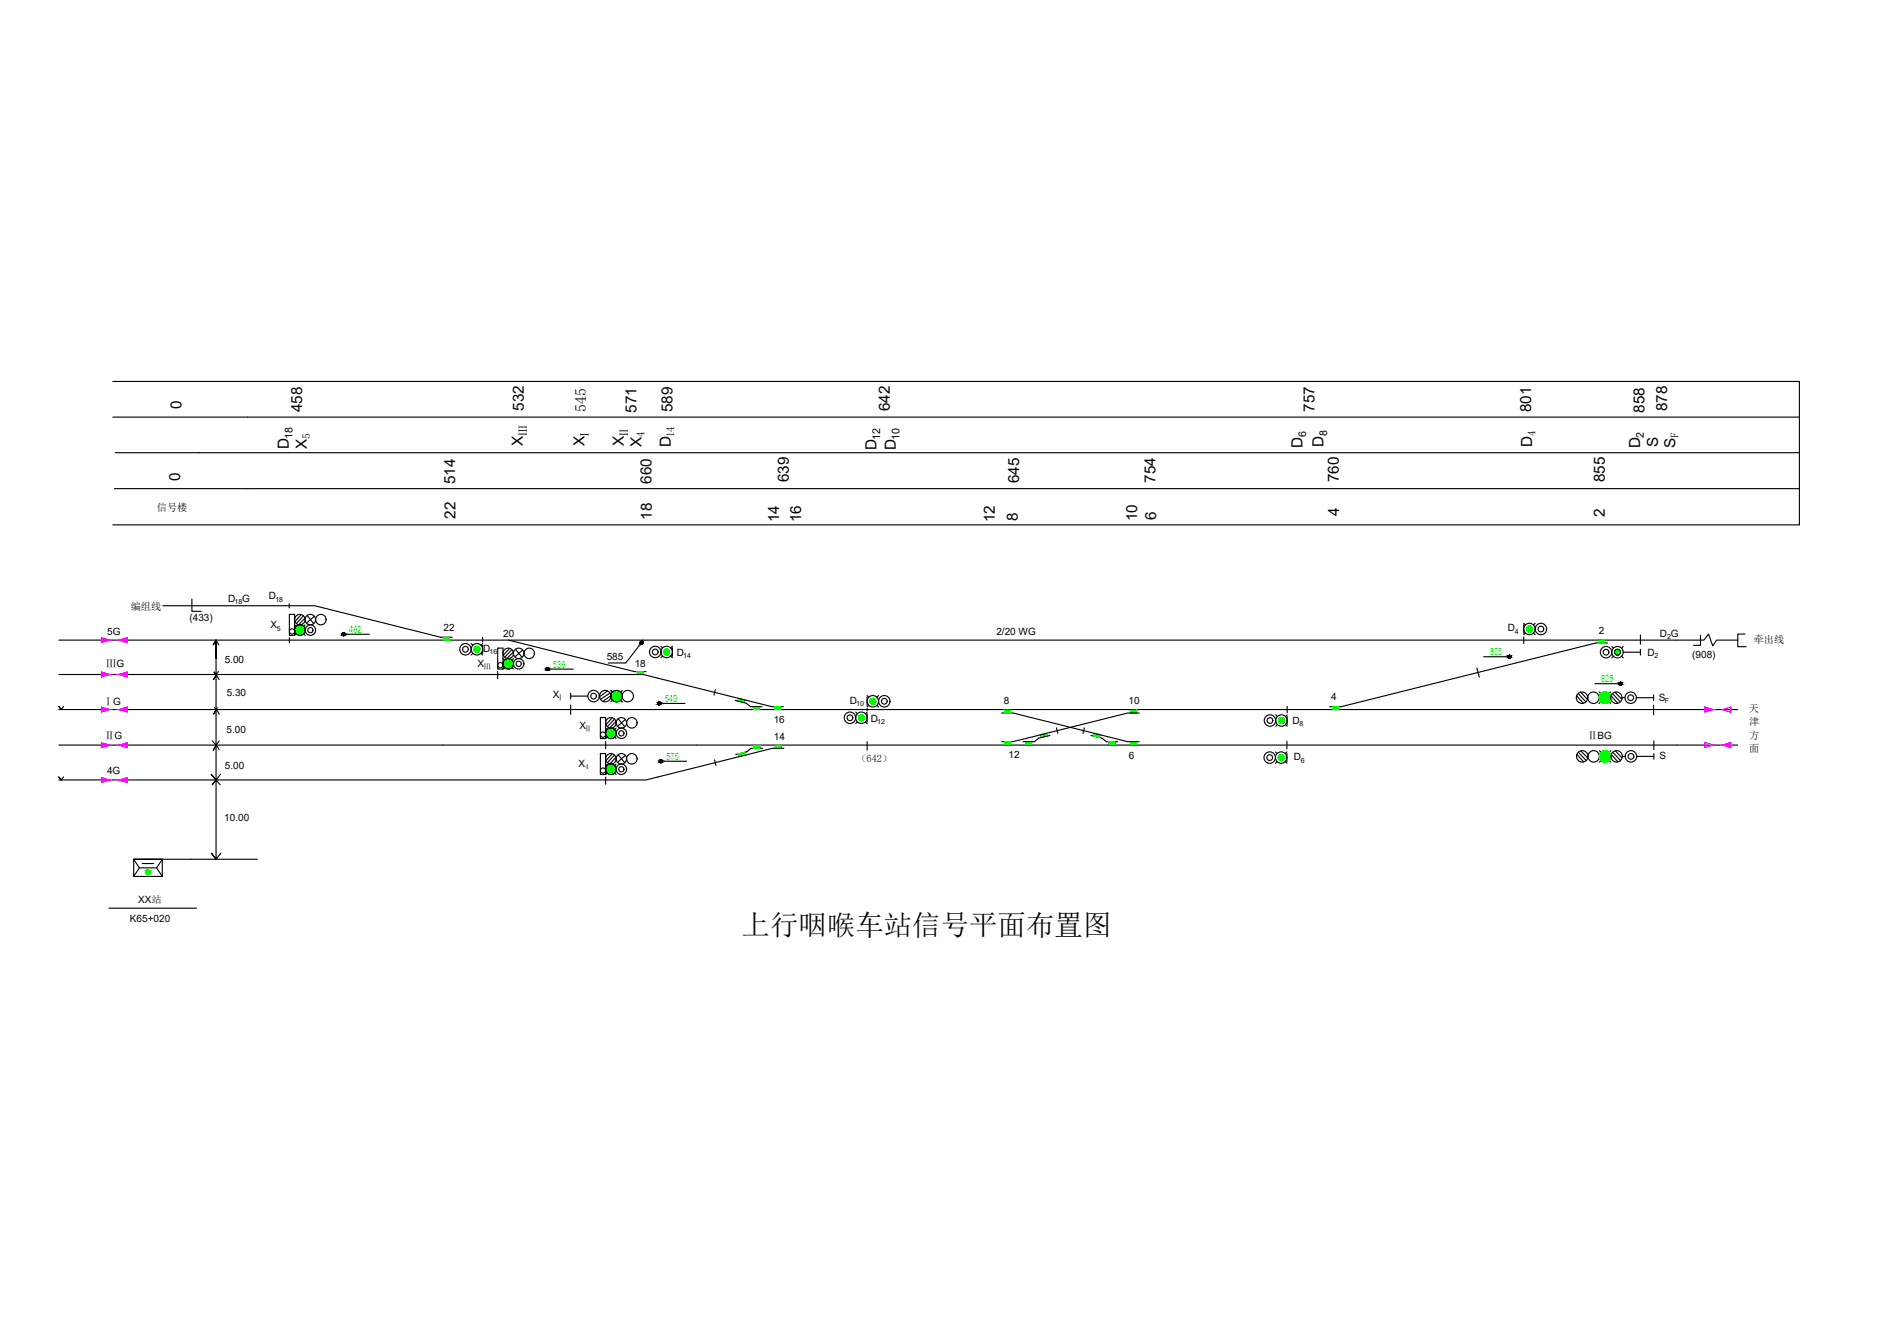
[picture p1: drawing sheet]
<svg xmlns="http://www.w3.org/2000/svg" width="420mm" height="297mm" viewBox="0 0 420 297" stroke-linecap="round" stroke-linejoin="round" font-family="sans-serif">
<defs><g id="words">
<text font-size="6.4" x="165.8" y="209.1">上行咽喉车站信号平面布置图</text>
<text font-size="3.5" x="131.1" y="92.1" transform="rotate(-90 131.1 92.1)">545</text>
<g font-size="3.4">
<text x="40.6" y="91.4" transform="rotate(-90 40.6 91.4)">0</text>
<text x="67.6" y="92.2" transform="rotate(-90 67.6 92.2)">458</text>
<text x="117.2" y="91.8" transform="rotate(-90 117.2 91.8)">532</text>
<text x="142.3" y="92.3" transform="rotate(-90 142.3 92.3)">571</text>
<text x="150.4" y="92.1" transform="rotate(-90 150.4 92.1)">589</text>
<text x="199" y="91.9" transform="rotate(-90 199 91.9)">642</text>
<text x="293.9" y="92.1" transform="rotate(-90 293.9 92.1)">757</text>
<text x="342.4" y="92.2" transform="rotate(-90 342.4 92.2)">801</text>
<text x="367.7" y="92.3" transform="rotate(-90 367.7 92.3)">858</text>
<text x="372.8" y="92" transform="rotate(-90 372.8 92)">878</text>
<text x="64.6" y="100.4" transform="rotate(-90 64.6 100.4)">D</text>
<text x="68.6" y="100.3" transform="rotate(-90 68.6 100.3)">X</text>
<text x="116.9" y="99.7" transform="rotate(-90 116.9 99.7)">X</text>
<text x="130.7" y="99.8" transform="rotate(-90 130.7 99.8)">X</text>
<text x="139.5" y="99.7" transform="rotate(-90 139.5 99.7)">X</text>
<text x="143.4" y="99.8" transform="rotate(-90 143.4 99.8)">X</text>
<text x="150" y="99.9" transform="rotate(-90 150 99.9)">D</text>
<text x="196" y="100.5" transform="rotate(-90 196 100.5)">D</text>
<text x="200.3" y="100.6" transform="rotate(-90 200.3 100.6)">D</text>
<text x="291.3" y="100" transform="rotate(-90 291.3 100)">D</text>
<text x="296" y="99.9" transform="rotate(-90 296 99.9)">D</text>
<text x="342.6" y="99.9" transform="rotate(-90 342.6 99.9)">D</text>
<text x="366.8" y="100.2" transform="rotate(-90 366.8 100.2)">D</text>
<text x="370.8" y="100" transform="rotate(-90 370.8 100)">S</text>
<text x="374.7" y="100.2" transform="rotate(-90 374.7 100.2)">S</text>
<text x="40.3" y="107.5" transform="rotate(-90 40.3 107.5)">0</text>
<text x="176.4" y="107.7" transform="rotate(-90 176.4 107.7)">639</text>
<text x="227.9" y="108" transform="rotate(-90 227.9 108)">645</text>
<text x="258.3" y="107.9" transform="rotate(-90 258.3 107.9)">754</text>
<text x="299.4" y="107.7" transform="rotate(-90 299.4 107.7)">760</text>
<text x="358.8" y="107.8" transform="rotate(-90 358.8 107.8)">855</text>
<text x="101.8" y="108.3" transform="rotate(-90 101.8 108.3)">514</text>
<text x="145.7" y="108.2" transform="rotate(-90 145.7 108.2)">660</text>
<text x="101.8" y="115.9" transform="rotate(-90 101.8 115.9)">22</text>
<text x="145.8" y="116.2" transform="rotate(-90 145.8 116.2)">18</text>
<text x="174.3" y="116.8" transform="rotate(-90 174.3 116.8)">14</text>
<text x="179.1" y="116.7" transform="rotate(-90 179.1 116.7)">16</text>
<text x="222.4" y="116.7" transform="rotate(-90 222.4 116.7)">12</text>
<text x="227.6" y="116.5" transform="rotate(-90 227.6 116.5)">8</text>
<text x="254.3" y="116.5" transform="rotate(-90 254.3 116.5)">10</text>
<text x="258.5" y="116.1" transform="rotate(-90 258.5 116.1)">6</text>
<text x="299.5" y="115.3" transform="rotate(-90 299.5 115.3)">4</text>
<text x="358.9" y="115.6" transform="rotate(-90 358.9 115.6)">2</text>
</g>
<g font-size="2.4">
<text x="65.4" y="98.2" transform="rotate(-90 65.4 98.2)">18</text>
<text x="69.3" y="98.1" transform="rotate(-90 69.3 98.1)">5</text>
<text x="117.8" y="97.5" transform="rotate(-90 117.8 97.5)">Ⅲ</text>
<text x="131.6" y="98.4" transform="rotate(-90 131.6 98.4)">Ⅰ</text>
<text x="140.4" y="97.9" transform="rotate(-90 140.4 97.9)">Ⅱ</text>
<text x="144.1" y="97.6" transform="rotate(-90 144.1 97.6)">4</text>
<text x="150.7" y="97.7" transform="rotate(-90 150.7 97.7)">14</text>
<text x="196.8" y="98.3" transform="rotate(-90 196.8 98.3)">12</text>
<text x="201.1" y="98.4" transform="rotate(-90 201.1 98.4)">10</text>
<text x="292.1" y="97.6" transform="rotate(-90 292.1 97.6)">6</text>
<text x="296.8" y="97.5" transform="rotate(-90 296.8 97.5)">8</text>
<text x="343.3" y="97.5" transform="rotate(-90 343.3 97.5)">4</text>
<text x="367.6" y="97.8" transform="rotate(-90 367.6 97.8)">2</text>
<text x="375.4" y="98" transform="rotate(-90 375.4 98)">F</text>
</g>
<g font-size="2.3">
<text x="35.1" y="114.2">信号楼</text>
<text x="29.2" y="136.2">编组线</text>
<text x="392.2" y="143.7">牵出线</text>
<text x="23.8" y="149.1">ⅢG</text>
<text x="23" y="157.7">ⅠG</text>
<text x="391.1" y="159.2">天</text>
<text x="23.3" y="165.2">ⅡG</text>
<text x="354.9" y="165.1">ⅡBG</text>
<text x="391.1" y="165.1">方</text>
<text x="391.1" y="168">面</text>
<text x="391.1" y="162.2">津</text>
<text x="191.5" y="170.3">（642）</text>
</g>
<g font-size="2.2">
<text x="51" y="134.5">D</text>
<text x="54.2" y="134.5">G</text>
<text x="60.1" y="134">D</text>
<text x="24" y="141.9">5G</text>
<text x="42.4" y="138.9">(433)</text>
<text x="60.5" y="140.4">X</text>
<text x="99.2" y="141.1">22</text>
<text x="112.5" y="142.3">20</text>
<text x="222.8" y="141.8">2/20 WG</text>
<text x="337.1" y="141.1">D</text>
<text x="357.5" y="141.7">2</text>
<text x="371.2" y="142.3">D G</text>
<text x="50.2" y="148.1">5.00</text>
<text x="106.8" y="149">X</text>
<text x="108" y="145.7">D</text>
<text x="135.7" y="147.5">585</text>
<text x="141.9" y="149.1">18</text>
<text x="151.3" y="146.7">D</text>
<text x="368.4" y="146.5">D</text>
<text x="378.4" y="147.1">(908)</text>
<text x="50.7" y="155.6">5.30</text>
<text x="123.6" y="155.9">X</text>
<text x="173" y="161.5">16</text>
<text x="190" y="157.3">D</text>
<text x="194.7" y="161.3">D</text>
<text x="224.5" y="157.4">8</text>
<text x="252.4" y="157.3">10</text>
<text x="289" y="161.8">D</text>
<text x="297.6" y="156.5">4</text>
<text x="370.9" y="156.7">S</text>
<text x="50.6" y="163.8">5.00</text>
<text x="129.6" y="162.8">X</text>
<text x="173" y="165.3">14</text>
<text x="23.9" y="173">4G</text>
<text x="50.3" y="171.8">5.00</text>
<text x="129.4" y="171.4">X</text>
<text x="225.5" y="169.4">12</text>
<text x="252.4" y="169.7">6</text>
<text x="289.3" y="170">D</text>
<text x="371" y="169.6">S</text>
<text x="50.1" y="183.6">10.00</text>
<text x="30.9" y="201.8">XX站</text>
<text x="29.1" y="206">K65+020</text>
</g>
<g font-size="2.2" fill="#0f0">
<text x="78.1" y="141.5">462</text>
<text x="123.7" y="149.3">536</text>
<text x="333.1" y="146.4">805</text>
<text x="358" y="152.5">825</text>
<text x="148.6" y="157">549</text>
<text x="149" y="169.9">575</text>
</g>
<g font-size="1.6">
<text x="52.4" y="135.1">18</text>
<text x="61.6" y="134.5">18</text>
<text x="61.9" y="140.9">5</text>
<text x="338.7" y="141.6">4</text>
<text x="372.8" y="142.9">2</text>
<text x="108.2" y="149.6">Ⅲ</text>
<text x="109.5" y="146.3">16</text>
<text x="152.8" y="147.2">14</text>
<text x="370" y="147">2</text>
<text x="124.5" y="156.5">Ⅰ</text>
<text x="191.5" y="157.9">10</text>
<text x="196.2" y="161.8">12</text>
<text x="372.3" y="157.2">F</text>
<text x="130.7" y="163.4">Ⅱ</text>
<text x="290.6" y="162.4">8</text>
<text x="130.8" y="171.8">4</text>
<text x="290.8" y="170.5">6</text>
</g>
</g></defs>
<!-- layer: 0 -->
<g fill="none" stroke="#000" stroke-width=".25">
<path d="M25.2 85.3h377.2v32h-377.2M25.2 93.2h377.2M25.6 109.2h376.8M25.8 101.2h376.6M36.4 135.4h34l28.1 7h2.6M42.9 133.9v2.7h2.1M64.7 134.9v1M65.9 139.7l.3 .3M67.3 137.4l-1.3 1.4M67.9 137.7l-1.6 1.7M68.1 138.2l-1.2 1.4M68.2 138.5v.1"/>
<path d="M68.2 139.7l-.3 .3M68.7 137.6l1.4 1.8M70.3 137.7l-1.8 1.6M340.7 139.6v2M340.7 139.3l.4 .4M343.3 139.3l-.4 .4M13.2 158.6h375.4M13.2 150.8h130.6l28.8 7.1h2.6M13.2 143.1h367.8l1-1.4 1 2.7 .8-1.3h4.8M14.2 157.9l-.5 .7-.5-.7 .5 .7M48 158.1l.3 .5 .3-.4M48.3 147.2v-4.1v31.2l-1.2-1.3 1.2 1.3 1-1.2"/>
<path d="M48.3 143.1l-.7 1.2 .7-1.2 .6 1M48.4 150.8l-.7 1.2 .7-1.2 .6 1.1M48.4 158.5l-.7 1.2 .7-1.2 .6 1.1M48.8 150.1l-.5 .7-.5-.7 .5 .7M64.7 142.5v1.2M66.2 141.7l-.3 .3h-1.2v-4.7h1.2v4.7M67.9 141.7l.3 .3M99.2 142.4v.7M100.5 142.4v.7M105.4 143.8l.3 .4M105.7 146l-.3 .4M107.5 146l.4 .4"/>
<path d="M107.9 142.5v1M107.9 144.2v1.9M107.9 143.8l-.4 .4M111.3 144.9h1.2v4.6h-1.2zM111.3 150.1v1.6M112.5 147.2l.3 .3M112.8 149.2l-.3 .3M113.7 143.1l28.2 7h2.6M113.9 145l-1.3 1.4M114.5 145.2l-1.6 1.7M114.5 149.2l.3 .3M114.7 145.8l-1.3 1.3"/>
<path d="M114.8 146v.1M114.8 147.2l-.3 .3M115.3 145.1l1.4 1.8M116.9 145.3l-1.8 1.5M127.6 154.9v1.3M127.6 157.6v2.1M127.6 155.6h3.8M135.9 154.4l-1.8 1.3M136 148.2h3.9M136.4 154.9l-2.1 1.4M136.6 154.3l.4 .4M136.6 155.5l-1.8 1.3"/>
<path d="M137 156.5l-.4 .4M138.8 156.5l.3 .4M139.1 154.3l-.3 .4M142.5 150.1v.7M143.8 150.1v.7M147.8 144.4l.4 .4M148.2 146.6l-.4 .4M150 146.6l.4 .4M150.4 144.8v1.9M150.4 144.4l-.4 .4M160 154.1l-.4 1.3M164.4 156.6l2.5 .6 .9 .7h2.6"/>
<path d="M165.2 156.1l-.2 .6M166.4 156.4l-.1 .6M168.5 157.9v.7M169.8 157.9v.7M173.2 157.9v.7M174.5 157.9v.7M191.3 159.1l.4 .4M193.9 155.8v1.9M193.9 158.3v.5M193.9 155.5l.4 .3M193.9 159.5v1.9M193.9 159.1l-.4 .4"/>
<path d="M194.3 157.6l-.4 .4M196.1 157.6l.4 .4M196.5 155.5l-.4 .3M224 159.4h2.5l25.7 6.4h2.5M224.6 158.7v.7M225.9 158.7v.7M252.8 158.7v.7M254.1 158.7v.7M254.7 159.4h-2.5l-25.7 6.4h-2.5M285.3 159.8l.3 .3M287.8 157.9v1.4M287.8 159.8l-.4 .3"/>
<path d="M298 157.9v.7M299.3 157.9v.7M330.2 149.3l.6 2M340.7 142.3v1.5M341.1 141.5l-.4 .4M342.9 141.5l.4 .4M352.5 155.5l1.6 1.7M352.9 155l1.7 1.9M353.4 154.7l1.6 1.6M357.5 143.1v.6M357.6 154.7l.4 .3M358 156.9l-.4 .3"/>
<path d="M358.8 143.1v.6M359.4 143.7h-2.5l-57 14.2h-2.6M359.8 156.9l.4 .3M360.2 154.7l-.4 .3M360.3 155.6l1.4 1.5M360.4 144.5l.4 .4M360.6 155l1.7 1.9M360.8 146.7l-.4 .4M361.2 154.8l1.4 1.4M362.6 146.7l.4 .4M362.7 155.9h.7M363 144.5l-.4 .4"/>
<path d="M363 145.8h3.8M365.9 155.9h3.9M366.8 141.9v2.1M366.8 145.1v1.3M369.8 155.3v1.3M369.8 157.6v2.1M380.2 142v2.2h-1.5M390.2 141.7h-1.6v2.8h1.9M13.2 166.5h375.4M14.2 173.7l-.5 .6-.5-.6 .5 .6M47.4 165.6l.9 .9 .7-.9M48.4 166.5l-.7 1.2 .7-1.2 .6 1.1"/>
<path d="M49.2 175.4l-.9-1.1-.8 1.1 .8-1.1v17.7l-1-1.3 1 1.3 1.1-1.3M135.4 162.7l.4 .4M135.4 170.8l.4 .3M135.4 165.8v1.5M135.4 173.7v1.6M135.8 164.7l-.4 .4h-1.2v-4.7h1.2v4.7M135.8 172.8l-.4 .3h-1.2v-4.7h1.2v4.7M136.8 160.5l-1.2 1.4M136.8 168.5l-1.2 1.4M137.4 160.7l-1.6 1.7M137.4 168.8l-1.6 1.7M137.4 164.7l.4 .4"/>
<path d="M137.4 172.8l.4 .3M137.7 161.3l-1.3 1.3M137.7 169.4l-1.3 1.3M137.8 161.6h.1M137.8 169.6v.1M137.8 162.7l-.4 .4M137.8 170.8l-.4 .3M138.2 160.7l1.5 1.7M138.2 168.7l1.5 1.8M139.8 160.8l-1.7 1.5M139.8 168.8l-1.7 1.6M159.8 169.8l.3 1.3"/>
<path d="M165.1 168.5l.2 .6M166.4 168.2l.1 .6M168.6 166.6v.7M169.9 166.6v.7M170.5 167.3h-2.5l-1 .7-2.5 .6M173.4 166.6v.7M174.7 166.6v.7M175.3 167.3h-2.6l-28.3 7h-131.2M191.7 161.3l-.4 .4M193.5 161.3l.4 .4M193.9 165.8v1.8M224.6 165.8v.6"/>
<path d="M225.9 165.8v.6M229.4 165.8v.6M230.7 165.8v.6M232.7 164.2l.2 .6M234 163.9l.1 .6M234.8 164.4l-2.5 .6-1 .8h-2.5M236.2 162.7l.3 1.2M242.5 162.7l-.3 1.2M243.9 164.4l2.5 .6 1 .8h2.5M244.7 163.9l-.1 .6M246 164.2l-.2 .6M248 165.8v.6"/>
<path d="M249.3 165.8v.6M252.8 165.8v.6M254.1 165.8v.6M285.2 168l.4 .4M285.6 170.2l-.4 .4M285.6 161.9l-.3 .4M287.4 170.2l.4 .4M287.4 161.9l.4 .4M287.8 165.7v1.7M287.8 168.4v1.9M287.8 168l-.4 .4M287.8 160.1v1.9"/>
<path d="M352.6 168.6l1.5 1.7M352.9 168.1l1.8 1.9M353.5 167.8l1.5 1.6M357.6 167.8l.4 .3M358 170l-.4 .3M359.8 170l.4 .3M360.2 167.8l-.4 .3M360.4 168.7l1.3 1.5M360.6 168.1l1.8 1.9M361.2 167.9l1.4 1.4M362.8 169.1h.6M366 169.1h3.8"/>
<path d="M369.8 165.6v1.9M369.8 168.4v1.3M29.9 195.9l1.3-1.9-1.3-2v3.9h6.4M31.2 194h3.8M31.8 193h2.6M36.3 192l-1.3 2 1.3 1.9M36.3 192h-6.4h6.4v3.9M36.3 192h21.2M24.3 203h19.6"/>
<circle cx="67.1" cy="138.5" r="1.17"/>
<circle cx="69.4" cy="138.5" r="1.17"/>
<circle cx="71.7" cy="138.5" r="1.17"/>
<circle cx="65.3" cy="141.1" r=".59"/>
<circle cx="67.1" cy="140.8" r="1.17"/>
<circle cx="69.4" cy="140.8" r="1.17"/>
<circle cx="69.4" cy="140.8" r=".59"/>
<circle cx="76.8" cy="141.8" r=".32"/>
<circle cx="104.1" cy="145.1" r="1.28"/>
<circle cx="104.1" cy="145.1" r=".64"/>
<circle cx="106.6" cy="145.1" r="1.28"/>
<circle cx="106.6" cy="145.1" r=".64"/>
<circle cx="111.9" cy="148.7" r=".59"/>
<circle cx="113.6" cy="146" r="1.17"/>
<circle cx="113.6" cy="148.4" r="1.17"/>
<circle cx="116" cy="148.4" r="1.17"/>
<circle cx="116" cy="146" r="1.17"/>
<circle cx="116" cy="148.4" r=".59"/>
<circle cx="118.3" cy="146" r="1.17"/>
<circle cx="122.4" cy="149.6" r=".32"/>
<circle cx="132.7" cy="155.6" r="1.28"/>
<circle cx="132.7" cy="155.6" r=".64"/>
<circle cx="135.3" cy="155.6" r="1.28"/>
<circle cx="137.9" cy="155.6" r="1.28"/>
<circle cx="140.4" cy="155.6" r="1.28"/>
<circle cx="143.5" cy="143.6" r=".32"/>
<circle cx="146.5" cy="145.7" r="1.28"/>
<circle cx="146.5" cy="145.7" r=".64"/>
<circle cx="147.4" cy="157.2" r=".32"/>
<circle cx="149.1" cy="145.7" r="1.28"/>
<circle cx="149.1" cy="145.7" r=".64"/>
<circle cx="195.2" cy="156.7" r="1.28"/>
<circle cx="195.2" cy="156.7" r=".64"/>
<circle cx="197.7" cy="156.7" r="1.28"/>
<circle cx="197.7" cy="156.7" r=".64"/>
<circle cx="337.5" cy="146.8" r=".32"/>
<circle cx="342" cy="140.6" r="1.28"/>
<circle cx="342" cy="140.6" r=".64"/>
<circle cx="344.6" cy="140.6" r="1.28"/>
<circle cx="344.6" cy="140.6" r=".64"/>
<circle cx="353.7" cy="155.9" r="1.28"/>
<circle cx="356.3" cy="155.9" r="1.28"/>
<circle cx="358.9" cy="155.9" r="1.28"/>
<circle cx="359.1" cy="145.8" r="1.28"/>
<circle cx="359.1" cy="145.8" r=".64"/>
<circle cx="361.4" cy="155.9" r="1.28"/>
<circle cx="361.7" cy="145.8" r="1.28"/>
<circle cx="361.7" cy="145.8" r=".64"/>
<circle cx="362.4" cy="152.8" r=".32"/>
<circle cx="364.6" cy="155.9" r="1.28"/>
<circle cx="364.6" cy="155.9" r=".64"/>
<circle cx="134.8" cy="164.2" r=".59"/>
<circle cx="134.8" cy="172.2" r=".59"/>
<circle cx="136.6" cy="161.6" r="1.17"/>
<circle cx="136.6" cy="163.9" r="1.17"/>
<circle cx="136.6" cy="171.9" r="1.17"/>
<circle cx="136.6" cy="169.6" r="1.17"/>
<circle cx="138.9" cy="171.9" r="1.17"/>
<circle cx="138.9" cy="169.6" r="1.17"/>
<circle cx="138.9" cy="161.6" r="1.17"/>
<circle cx="138.9" cy="163.9" r="1.17"/>
<circle cx="138.9" cy="163.9" r=".59"/>
<circle cx="138.9" cy="171.9" r=".59"/>
<circle cx="141.3" cy="161.6" r="1.17"/>
<circle cx="141.3" cy="169.6" r="1.17"/>
<circle cx="147.8" cy="170.1" r=".32"/>
<circle cx="190.1" cy="160.4" r="1.28"/>
<circle cx="190.1" cy="160.4" r=".64"/>
<circle cx="192.6" cy="160.4" r="1.28"/>
<circle cx="192.6" cy="160.4" r=".64"/>
<circle cx="283.9" cy="169.3" r="1.28"/>
<circle cx="283.9" cy="169.3" r=".64"/>
<circle cx="284" cy="161" r="1.28"/>
<circle cx="284" cy="161" r=".64"/>
<circle cx="286.5" cy="169.3" r="1.28"/>
<circle cx="286.5" cy="169.3" r=".64"/>
<circle cx="286.5" cy="161" r="1.28"/>
<circle cx="286.5" cy="161" r=".64"/>
<circle cx="353.8" cy="169.1" r="1.28"/>
<circle cx="356.4" cy="169.1" r="1.28"/>
<circle cx="358.9" cy="169.1" r="1.28"/>
<circle cx="361.5" cy="169.1" r="1.28"/>
<circle cx="364.7" cy="169.1" r="1.28"/>
<circle cx="364.7" cy="169.1" r=".64"/>
</g>
<g fill="#0f0" stroke="#0f0" stroke-width=".22">
<path d="M33 194.5h.2z"/>
<path d="M33 195.4h.2z"/>
<path d="M142.5 150.1v.7h1.3zM142.5 150.1h1.3v.7z"/>
<path d="M165.2 156.1l1.2 .3-1.4 .3zM165 156.7l1.3 .3 .1-.6z"/>
<path d="M168.5 157.9v.7h1.3zM168.5 157.9h1.3v.7z"/>
<path d="M173.2 157.9v.7h1.3zM173.2 157.9h1.3v.7z"/>
<path d="M99.2 142.4v.7h1.3zM99.2 142.4h1.3v.7z"/>
<path d="M173.4 166.6h1.3l-1.3 .7zM173.4 167.3h1.3v-.7z"/>
<path d="M168.6 166.6h1.3l-1.3 .7zM168.6 167.3h1.3v-.7z"/>
<path d="M165.1 168.5l.2 .6 1.2-.3zM165.1 168.5l1.3-.3 .1 .6z"/>
<path d="M252.8 165.8v.6h1.3zM252.8 165.8h1.3v.6z"/>
<path d="M248 165.8v.6h1.3zM248 165.8h1.3v.6z"/>
<path d="M244.7 163.9l1.3 .3-1.4 .3zM244.6 164.5l1.2 .3 .2-.6z"/>
<path d="M232.7 164.2l1.4 .3-.1-.6zM232.7 164.2l1.4 .3-1.2 .3z"/>
<path d="M229.4 166.4l1.3-.6v.6zM229.4 165.8v.6l1.3-.6z"/>
<path d="M224.6 166.4l1.3-.6v.6zM224.6 165.8v.6l1.3-.6z"/>
<path d="M252.8 158.7h1.3l-1.3 .7zM252.8 159.4h1.3v-.7z"/>
<path d="M224.6 158.7l1.3 .7v-.7zM224.6 158.7l1.3 .7h-1.3z"/>
<path d="M298 158.6l1.3-.7v.7zM298 157.9v.7l1.3-.7z"/>
<path d="M357.5 143.1h1.3l-1.3 .6zM357.5 143.7h1.3v-.6z"/>
<path d="M106.6 145.1h.7zM106.6 145.1h.7zM106.6 145.1l.7-.1z"/>
<path d="M106.6 145.1l.6-.2zM106.6 145.1l.6-.3zM106.6 145.1l.6-.3z"/>
<path d="M106.6 145.1l.6-.4zM106.6 145.1l.6-.4zM106.6 145.1l.5-.4z"/>
<path d="M107.1 144.6l-.5 .5zM107 144.6l-.4 .5zM107 144.6l-.4 .5z"/>
<path d="M106.9 144.5l-.3 .6zM106.9 144.5l-.3 .6zM106.8 144.5l-.2 .6z"/>
<path d="M106.8 144.5l-.2 .6zM106.7 144.5l-.1 .6zM106.6 144.5v.6z"/>
<path d="M106.6 144.5v.6zM106.5 144.5l.1 .6zM106.5 144.5l.1 .6z"/>
<path d="M106.4 144.5l.2 .6zM106.4 144.5l.2 .6zM106.3 144.6l.3 .5z"/>
<path d="M106.3 144.6l.3 .5zM106.2 144.6l.4 .5zM106.2 144.7l.4 .4z"/>
<path d="M106.2 144.7l.4 .4zM106.1 144.7l.5 .4zM106.1 144.7l.5 .4z"/>
<path d="M106.1 144.8l.5 .3zM106.1 144.8l.5 .3zM106 144.9l.6 .2z"/>
<path d="M106 145l.6 .1zM106 145l.6 .1zM106 145.1h.6z"/>
<path d="M106 145.1h.6zM106 145.2l.6-.1zM106 145.2l.6-.1z"/>
<path d="M106 145.3l.6-.2zM106 145.3l.6-.2zM106.1 145.4l.5-.3z"/>
<path d="M106.1 145.4l.5-.3zM106.1 145.5l.5-.4zM106.1 145.5l.5-.4z"/>
<path d="M106.6 145.1l-.4 .5zM106.6 145.1l-.4 .5zM106.6 145.1l-.3 .6z"/>
<path d="M106.6 145.1l-.3 .6zM106.6 145.1l-.2 .6zM106.6 145.1l-.2 .6z"/>
<path d="M106.6 145.1l-.1 .6zM106.6 145.1v.7zM106.6 145.1v.7z"/>
<path d="M106.6 145.1v.7zM106.6 145.1l.1 .7zM106.6 145.1l.2 .6z"/>
<path d="M106.6 145.1l.3 .6zM106.6 145.1l.3 .6zM106.6 145.1l.4 .6z"/>
<path d="M106.6 145.1l.4 .6zM106.6 145.1l.5 .5zM106.6 145.1l.5 .5z"/>
<path d="M106.6 145.1l.5 .5zM106.6 145.1l.6 .4zM106.6 145.1l.6 .4z"/>
<path d="M106.6 145.1l.6 .3zM106.6 145.1l.6 .3zM106.6 145.1l.6 .2z"/>
<path d="M106.6 145.1l.7 .1zM106.6 145.1l.7 .1zM106.6 145.1h.7z"/>
<path d="M195.2 156.7h.6zM195.2 156.7h.6zM195.2 156.7l.6-.1z"/>
<path d="M195.2 156.7l.6-.2zM195.2 156.7l.6-.2zM195.2 156.7l.6-.2z"/>
<path d="M195.2 156.7l.5-.3zM195.2 156.7l.5-.3zM195.2 156.7l.4-.4z"/>
<path d="M195.6 156.2l-.4 .5zM195.5 156.2l-.3 .5zM195.5 156.2l-.3 .5z"/>
<path d="M195.4 156.2l-.2 .5zM195.4 156.1l-.2 .6zM195.3 156.1l-.1 .6z"/>
<path d="M195.3 156.1l-.1 .6zM195.2 156.1v.6zM195.2 156.1v.6z"/>
<path d="M195.1 156.1l.1 .6zM195.1 156.1l.1 .6zM195 156.1l.2 .6z"/>
<path d="M195 156.1l.2 .6zM194.9 156.2l.3 .5zM194.9 156.2l.3 .5z"/>
<path d="M194.8 156.2l.4 .5zM194.8 156.2l.4 .5zM194.7 156.3l.5 .4z"/>
<path d="M194.7 156.3l.5 .4zM194.7 156.3l.5 .4zM194.6 156.4l.6 .3z"/>
<path d="M194.6 156.4l.6 .3zM194.6 156.5l.6 .2zM194.6 156.5l.6 .2z"/>
<path d="M194.6 156.6l.6 .1zM194.5 156.6l.7 .1zM194.5 156.7h.7z"/>
<path d="M194.5 156.7h.7zM194.5 156.8l.7-.1zM194.5 156.9l.7-.2z"/>
<path d="M194.6 156.9l.6-.2zM194.6 157l.6-.3zM194.6 157l.6-.3z"/>
<path d="M194.6 157.1l.6-.4zM194.6 157.1l.6-.4zM194.7 157.2l.5-.5z"/>
<path d="M194.7 157.2l.5-.5zM195.2 156.7l-.4 .6zM195.2 156.7l-.4 .6z"/>
<path d="M195.2 156.7l-.3 .6zM195.2 156.7l-.3 .6zM195.2 156.7l-.2 .7z"/>
<path d="M195.2 156.7l-.2 .7zM195.2 156.7l-.1 .7zM195.2 156.7v.7z"/>
<path d="M195.2 156.7v.7zM195.2 156.7v.7zM195.2 156.7l.1 .7z"/>
<path d="M195.2 156.7l.1 .7zM195.2 156.7l.2 .6zM195.2 156.7l.2 .6z"/>
<path d="M195.2 156.7l.3 .6zM195.2 156.7l.4 .5zM195.2 156.7l.4 .5z"/>
<path d="M195.2 156.7l.4 .5zM195.2 156.7l.5 .4zM195.2 156.7l.5 .4z"/>
<path d="M195.2 156.7l.6 .3zM195.2 156.7l.6 .3zM195.2 156.7l.6 .3z"/>
<path d="M195.2 156.7l.6 .2zM195.2 156.7l.6 .1zM195.2 156.7h.6z"/>
<path d="M192.6 160.4h.7zM192.6 160.4h.7zM192.6 160.4l.6-.1z"/>
<path d="M192.6 160.4l.6-.2zM192.6 160.4l.6-.2zM192.6 160.4l.6-.3z"/>
<path d="M192.6 160.4l.5-.3zM192.6 160.4l.5-.3zM192.6 160.4l.5-.4z"/>
<path d="M193 159.9l-.4 .5zM193 159.9l-.4 .5zM192.9 159.9l-.3 .5z"/>
<path d="M192.9 159.8l-.3 .6zM192.8 159.8l-.2 .6zM192.8 159.8l-.2 .6z"/>
<path d="M192.7 159.8l-.1 .6zM192.7 159.8l-.1 .6zM192.6 159.8v.6z"/>
<path d="M192.6 159.8v.6zM192.5 159.8l.1 .6zM192.5 159.8l.1 .6z"/>
<path d="M192.4 159.8l.2 .6zM192.3 159.8l.3 .6zM192.3 159.9l.3 .5z"/>
<path d="M192.3 159.9l.3 .5zM192.2 159.9l.4 .5zM192.2 160l.4 .4z"/>
<path d="M192.2 160l.4 .4zM192.1 160l.5 .4zM192.1 160.1l.5 .3z"/>
<path d="M192.1 160.1l.5 .3zM192 160.2l.6 .2zM192 160.2l.6 .2z"/>
<path d="M192 160.3l.6 .1zM192 160.3l.6 .1zM192 160.4h.6z"/>
<path d="M192 160.4h.6zM192 160.5l.6-.1zM192 160.5l.6-.1z"/>
<path d="M192 160.6l.6-.2zM192 160.6l.6-.2zM192 160.7l.6-.3z"/>
<path d="M192.1 160.7l.5-.3zM192.1 160.8l.5-.4zM192.1 160.8l.5-.4z"/>
<path d="M192.6 160.4l-.4 .5zM192.6 160.4l-.3 .6zM192.6 160.4l-.3 .6z"/>
<path d="M192.6 160.4l-.3 .6zM192.6 160.4l-.3 .6zM192.6 160.4l-.2 .6z"/>
<path d="M192.6 160.4l-.1 .7zM192.6 160.4v.7zM192.6 160.4v.7z"/>
<path d="M192.6 160.4v.7zM192.6 160.4l.1 .7zM192.6 160.4l.1 .7z"/>
<path d="M192.6 160.4l.2 .6zM192.6 160.4l.3 .6zM192.6 160.4l.3 .6z"/>
<path d="M192.6 160.4l.4 .6zM192.6 160.4l.4 .6zM192.6 160.4l.5 .5z"/>
<path d="M192.6 160.4l.5 .5zM192.6 160.4l.5 .4zM192.6 160.4l.5 .4z"/>
<path d="M192.6 160.4l.6 .3zM192.6 160.4l.6 .2zM192.6 160.4l.6 .2z"/>
<path d="M192.6 160.4l.6 .1zM192.6 160.4l.7 .1zM192.6 160.4h.7z"/>
<path d="M286.5 161h.7zM286.5 161h.7zM286.5 161l.7-.1z"/>
<path d="M286.5 161l.7-.1zM286.5 161l.6-.2zM286.5 161l.6-.2z"/>
<path d="M286.5 161l.6-.3zM286.5 161l.6-.3zM286.5 161l.5-.4z"/>
<path d="M286.9 160.6l-.4 .4zM286.9 160.5l-.4 .5zM286.9 160.5l-.4 .5z"/>
<path d="M286.8 160.5l-.3 .5zM286.8 160.4l-.3 .6zM286.7 160.4l-.2 .6z"/>
<path d="M286.6 160.4l-.1 .6zM286.6 160.4l-.1 .6zM286.5 160.4v.6z"/>
<path d="M286.5 160.4v.6zM286.4 160.4l.1 .6zM286.4 160.4l.1 .6z"/>
<path d="M286.3 160.4l.2 .6zM286.3 160.5l.2 .5zM286.2 160.5l.3 .5z"/>
<path d="M286.2 160.5l.3 .5zM286.1 160.6l.4 .4zM286.1 160.6l.4 .4z"/>
<path d="M286.1 160.6l.4 .4zM286 160.6l.5 .4zM286 160.7l.5 .3z"/>
<path d="M286 160.7l.5 .3zM286 160.8l.5 .2zM285.9 160.8l.6 .2z"/>
<path d="M285.9 160.9l.6 .1zM285.9 160.9l.6 .1zM285.9 161h.6z"/>
<path d="M285.9 161h.6zM285.9 161.1l.6-.1zM285.9 161.2l.6-.2z"/>
<path d="M285.9 161.2l.6-.2zM285.9 161.3l.6-.3zM286 161.3l.5-.3z"/>
<path d="M286 161.4l.5-.4zM286 161.4l.5-.4zM286 161.5l.5-.5z"/>
<path d="M286.1 161.5l.4-.5zM286.5 161l-.4 .5zM286.5 161l-.3 .6z"/>
<path d="M286.5 161l-.3 .6zM286.5 161l-.2 .6zM286.5 161l-.2 .6z"/>
<path d="M286.5 161l-.1 .7zM286.5 161v.7zM286.5 161v.7z"/>
<path d="M286.5 161v.7zM286.5 161l.1 .7zM286.5 161l.1 .7z"/>
<path d="M286.5 161l.3 .6zM286.5 161l.3 .6zM286.5 161l.4 .6z"/>
<path d="M286.5 161l.4 .6zM286.5 161l.4 .6zM286.5 161l.5 .5z"/>
<path d="M286.5 161l.5 .5zM286.5 161l.6 .4zM286.5 161l.6 .4z"/>
<path d="M286.5 161l.6 .3zM286.5 161l.6 .3zM286.5 161l.7 .2z"/>
<path d="M286.5 161l.7 .2zM286.5 161l.7 .1zM286.5 161h.7z"/>
<path d="M286.5 169.3h.6zM286.5 169.3h.6zM286.5 169.3l.6-.1z"/>
<path d="M286.5 169.3l.6-.1zM286.5 169.3l.6-.2zM286.5 169.3l.6-.2z"/>
<path d="M286.5 169.3l.5-.3zM286.5 169.3l.5-.3zM286.9 168.9l-.4 .4z"/>
<path d="M286.9 168.8l-.4 .5zM286.8 168.8l-.3 .5zM286.8 168.8l-.3 .5z"/>
<path d="M286.7 168.7l-.2 .6zM286.7 168.7l-.2 .6zM286.6 168.7l-.1 .6z"/>
<path d="M286.6 168.7l-.1 .6zM286.5 168.7v.6zM286.5 168.7v.6z"/>
<path d="M286.4 168.7l.1 .6zM286.4 168.7l.1 .6zM286.3 168.7l.2 .6z"/>
<path d="M286.3 168.7l.2 .6zM286.2 168.7l.3 .6zM286.2 168.8l.3 .5z"/>
<path d="M286.1 168.8l.4 .5zM286.1 168.8l.4 .5zM286 168.9l.5 .4z"/>
<path d="M286 168.9l.5 .4zM286 168.9l.5 .4zM286 169l.5 .3z"/>
<path d="M285.9 169l.6 .3zM285.9 169.1l.6 .2zM285.9 169.1l.6 .2z"/>
<path d="M285.9 169.2l.6 .1zM285.8 169.2l.7 .1zM285.8 169.3h.7z"/>
<path d="M285.8 169.3h.7zM285.8 169.4l.7-.1zM285.8 169.4l.7-.1z"/>
<path d="M285.9 169.5l.6-.2zM285.9 169.5l.6-.2zM285.9 169.6l.6-.3z"/>
<path d="M285.9 169.6l.6-.3zM286 169.7l.5-.4zM286 169.7l.5-.4z"/>
<path d="M286 169.8l.5-.5zM286.5 169.3l-.4 .5zM286.5 169.3l-.3 .6z"/>
<path d="M286.5 169.3l-.3 .6zM286.5 169.3l-.2 .6zM286.5 169.3l-.2 .6z"/>
<path d="M286.5 169.3l-.1 .7zM286.5 169.3l-.1 .7zM286.5 169.3v.7z"/>
<path d="M286.5 169.3v.7zM286.5 169.3v.7zM286.5 169.3l.1 .7z"/>
<path d="M286.5 169.3l.2 .6zM286.5 169.3l.2 .6zM286.5 169.3l.3 .6z"/>
<path d="M286.5 169.3l.3 .6zM286.5 169.3l.4 .5zM286.5 169.3l.4 .5z"/>
<path d="M286.5 169.3l.5 .4zM286.5 169.3l.5 .4zM286.5 169.3l.5 .4z"/>
<path d="M286.5 169.3l.6 .3zM286.5 169.3l.6 .3zM286.5 169.3l.6 .2z"/>
<path d="M286.5 169.3l.6 .2zM286.5 169.3l.6 .1zM286.5 169.3h.6z"/>
<path d="M342 140.6h.6zM342 140.6l.6-.1zM342 140.6l.6-.1z"/>
<path d="M342 140.6l.6-.2zM342 140.6l.6-.3zM342 140.6l.6-.3z"/>
<path d="M342 140.6l.5-.4zM342 140.6l.5-.4zM342.5 140.1l-.5 .5z"/>
<path d="M342.4 140.1l-.4 .5zM342.4 140.1l-.4 .5zM342.3 140l-.3 .6z"/>
<path d="M342.3 140l-.3 .6zM342.2 140l-.2 .6zM342.2 140l-.2 .6z"/>
<path d="M342.1 140l-.1 .6zM342.1 140l-.1 .6zM342 139.9v.7z"/>
<path d="M341.9 140l.1 .6zM341.9 140l.1 .6zM341.8 140l.2 .6z"/>
<path d="M341.8 140l.2 .6zM341.7 140l.3 .6zM341.7 140l.3 .6z"/>
<path d="M341.6 140.1l.4 .5zM341.6 140.1l.4 .5zM341.5 140.1l.5 .5z"/>
<path d="M341.5 140.1l.5 .5zM341.5 140.2l.5 .4zM341.5 140.2l.5 .4z"/>
<path d="M341.4 140.3l.6 .3zM341.4 140.3l.6 .3zM341.4 140.4l.6 .2z"/>
<path d="M341.4 140.4l.6 .2zM341.4 140.5l.6 .1zM341.4 140.5l.6 .1z"/>
<path d="M341.4 140.6h.6zM341.4 140.6h.6zM341.4 140.7l.6-.1z"/>
<path d="M341.4 140.8l.6-.2zM341.4 140.8l.6-.2zM341.4 140.9l.6-.3z"/>
<path d="M341.4 140.9l.6-.3zM341.5 141l.5-.4zM341.5 141l.5-.4z"/>
<path d="M341.5 141l.5-.4zM342 140.6l-.4 .5zM342 140.6l-.4 .5z"/>
<path d="M342 140.6l-.3 .6zM342 140.6l-.3 .6zM342 140.6l-.2 .6z"/>
<path d="M342 140.6l-.1 .6zM342 140.6l-.1 .6zM342 140.6v.6z"/>
<path d="M342 140.6v.6zM342 140.6l.1 .6zM342 140.6l.1 .6z"/>
<path d="M342 140.6l.2 .6zM342 140.6l.3 .6zM342 140.6l.3 .6z"/>
<path d="M342 140.6l.3 .5zM342 140.6l.4 .5zM342 140.6l.5 .4z"/>
<path d="M342 140.6l.5 .4zM342 140.6l.5 .4zM342 140.6l.5 .4z"/>
<path d="M342 140.6l.6 .3zM342 140.6l.6 .3zM342 140.6l.6 .2z"/>
<path d="M342 140.6l.6 .1zM342 140.6l.6 .1zM342 140.6h.6z"/>
<path d="M361.7 145.8h.6zM361.7 145.8l.6-.1zM361.7 145.8l.6-.1z"/>
<path d="M361.7 145.8l.6-.2zM361.7 145.8l.6-.2zM361.7 145.8l.5-.4z"/>
<path d="M361.7 145.8l.5-.4zM361.7 145.8l.5-.4zM361.7 145.8l.4-.5z"/>
<path d="M362.1 145.3l-.4 .5zM362.1 145.2l-.4 .6zM362 145.2l-.3 .6z"/>
<path d="M362 145.2l-.3 .6zM361.9 145.2l-.2 .6zM361.9 145.2l-.2 .6z"/>
<path d="M361.8 145.1l-.1 .7zM361.7 145.1v.7zM361.7 145.1v.7z"/>
<path d="M361.6 145.1l.1 .7zM361.6 145.1l.1 .7zM361.5 145.2l.2 .6z"/>
<path d="M361.5 145.2l.2 .6zM361.4 145.2l.3 .6zM361.4 145.2l.3 .6z"/>
<path d="M361.3 145.2l.4 .6zM361.3 145.3l.4 .5zM361.2 145.3l.5 .5z"/>
<path d="M361.2 145.3l.5 .5zM361.2 145.4l.5 .4zM361.2 145.4l.5 .4z"/>
<path d="M361.1 145.4l.6 .4zM361.1 145.5l.6 .3zM361.1 145.6l.6 .2z"/>
<path d="M361.1 145.6l.6 .2zM361.1 145.7l.6 .1zM361 145.7l.7 .1z"/>
<path d="M361 145.8h.7zM361 145.8h.7zM361.1 145.9l.6-.1z"/>
<path d="M361.1 145.9l.6-.1zM361.1 146l.6-.2zM361.1 146l.6-.2z"/>
<path d="M361.1 146.1l.6-.3zM361.2 146.1l.5-.3zM361.2 146.2l.5-.4z"/>
<path d="M361.2 146.2l.5-.4zM361.7 145.8l-.4 .5zM361.7 145.8l-.4 .5z"/>
<path d="M361.7 145.8l-.3 .5zM361.7 145.8l-.3 .5zM361.7 145.8l-.2 .6z"/>
<path d="M361.7 145.8l-.1 .6zM361.7 145.8l-.1 .6zM361.7 145.8v.6z"/>
<path d="M361.7 145.8v.6zM361.7 145.8l.1 .6zM361.7 145.8l.1 .6z"/>
<path d="M361.7 145.8l.2 .6zM361.7 145.8l.3 .5zM361.7 145.8l.3 .5z"/>
<path d="M361.7 145.8l.4 .5zM361.7 145.8l.4 .5zM361.7 145.8l.4 .4z"/>
<path d="M361.7 145.8l.4 .4zM361.7 145.8l.5 .3zM361.7 145.8l.5 .3z"/>
<path d="M361.7 145.8l.5 .3zM361.7 145.8l.6 .2zM361.7 145.8l.6 .2z"/>
<path d="M361.7 145.8l.6 .1zM361.7 145.8h.6zM361.7 145.8h.6z"/>
<path d="M149.1 145.7h.6zM149.1 145.7h.6zM149.1 145.7l.6-.1z"/>
<path d="M149.1 145.7l.6-.2zM149.1 145.7l.6-.2zM149.1 145.7l.5-.3z"/>
<path d="M149.1 145.7l.5-.3zM149.1 145.7l.5-.3zM149.1 145.7l.4-.4z"/>
<path d="M149.5 145.2l-.4 .5zM149.4 145.2l-.3 .5zM149.4 145.2l-.3 .5z"/>
<path d="M149.3 145.1l-.2 .6zM149.3 145.1l-.2 .6zM149.2 145.1l-.1 .6z"/>
<path d="M149.2 145.1l-.1 .6zM149.1 145.1v.6zM149.1 145.1v.6z"/>
<path d="M149 145.1l.1 .6zM149 145.1l.1 .6zM148.9 145.1l.2 .6z"/>
<path d="M148.9 145.1l.2 .6zM148.8 145.1l.3 .6zM148.8 145.2l.3 .5z"/>
<path d="M148.7 145.2l.4 .5zM148.7 145.2l.4 .5zM148.6 145.3l.5 .4z"/>
<path d="M148.6 145.3l.5 .4zM148.6 145.3l.5 .4zM148.5 145.4l.6 .3z"/>
<path d="M148.5 145.4l.6 .3zM148.5 145.4l.6 .3zM148.5 145.5l.6 .2z"/>
<path d="M148.5 145.6l.6 .1zM148.4 145.6l.7 .1zM148.4 145.7h.7z"/>
<path d="M148.4 145.7h.7zM148.4 145.8l.7-.1zM148.4 145.8l.7-.1z"/>
<path d="M148.5 145.9l.6-.2zM148.5 145.9l.6-.2zM148.5 146l.6-.3z"/>
<path d="M148.5 146l.6-.3zM148.5 146.1l.6-.4zM148.6 146.1l.5-.4z"/>
<path d="M149.1 145.7l-.5 .5zM149.1 145.7l-.4 .5zM149.1 145.7l-.3 .6z"/>
<path d="M149.1 145.7l-.3 .6zM149.1 145.7l-.2 .6zM149.1 145.7l-.2 .6z"/>
<path d="M149.1 145.7l-.1 .6zM149.1 145.7l-.1 .7zM149.1 145.7v.7z"/>
<path d="M149.1 145.7v.7zM149.1 145.7v.7zM149.1 145.7l.1 .6z"/>
<path d="M149.1 145.7l.2 .6zM149.1 145.7l.2 .6zM149.1 145.7l.3 .6z"/>
<path d="M149.1 145.7l.3 .6zM149.1 145.7l.4 .5zM149.1 145.7l.4 .5z"/>
<path d="M149.1 145.7l.4 .5zM149.1 145.7l.5 .4zM149.1 145.7l.5 .4z"/>
<path d="M149.1 145.7l.5 .3zM149.1 145.7l.6 .2zM149.1 145.7l.6 .2z"/>
<path d="M149.1 145.7l.6 .1zM149.1 145.7l.6 .1zM149.1 145.7h.6z"/>
<path d="M33 194.5h.2zM33 194.5h.2z"/>
<path d="M33 194.5h.3zM32.9 194.5h.4z"/>
<path d="M32.9 194.5h.4zM32.9 194.5h.4z"/>
<path d="M32.9 194.5h.4zM32.8 194.5h.5z"/>
<path d="M32.8 194.5l.6 .1zM32.8 194.6h.6z"/>
<path d="M32.8 194.6h.6zM32.8 194.6h.6z"/>
<path d="M32.8 194.6h.7zM32.8 194.6h.7z"/>
<path d="M32.7 194.6l.8 .1zM32.7 194.6l.8 .1z"/>
<path d="M32.7 194.7h.8zM32.7 194.7h.8z"/>
<path d="M32.7 194.7h.8zM32.7 194.7h.8z"/>
<path d="M32.7 194.7l.9 .1zM32.7 194.7l.9 .1z"/>
<path d="M32.6 194.8h1zM32.6 194.8h1z"/>
<path d="M32.6 194.8l1 .1zM32.6 194.8l1 .1z"/>
<path d="M32.6 194.9h1zM32.6 194.9h1z"/>
<path d="M32.6 194.9h1zM32.6 194.9l1 .1z"/>
<path d="M32.6 195h1zM32.6 195h1z"/>
<path d="M32.6 195h1zM32.6 195l1 .1z"/>
<path d="M32.6 195.1h1zM32.6 195.1h.9z"/>
<path d="M32.7 195.1h.8zM32.7 195.1l.8 .1z"/>
<path d="M32.7 195.2h.8zM32.7 195.2h.8z"/>
<path d="M32.7 195.2h.8zM32.7 195.2h.8z"/>
<path d="M32.7 195.2h.8zM32.7 195.2l.7 .1z"/>
<path d="M32.8 195.3h.6zM32.8 195.3h.6z"/>
<path d="M32.8 195.3h.6zM32.8 195.3h.5z"/>
<path d="M32.8 195.3h.5zM32.8 195.3l.5 .1z"/>
<path d="M32.9 195.4h.4zM32.9 195.4h.4z"/>
<path d="M32.9 195.4h.4zM32.9 195.4h.3z"/>
<path d="M33 195.4h.2zM33 195.4h.2z"/>
</g>
<!-- layer: 2 -->
<g fill="#0f0" stroke="#0f0" stroke-width=".22">
<path d="M137.9 155.6l1.2 .1z"/>
<path d="M357.6 155.9h1.3z"/>
<path d="M357.7 169l1.2 .1z"/>
<path d="M137.9 155.6h1.2zM137.9 155.6l1.2-.2zM137.9 155.6l1.2-.2z"/>
<path d="M137.9 155.6l1.2-.3zM137.9 155.6l1.2-.3zM137.9 155.6l1.2-.4z"/>
<path d="M137.9 155.6l1.1-.5zM137.9 155.6l1.1-.6zM137.9 155.6l1.1-.6z"/>
<path d="M137.9 155.6l1-.7zM137.9 155.6l.9-.8zM137.9 155.6l.9-.9z"/>
<path d="M138.7 154.7l-.8 .9zM138.7 154.6l-.8 1zM138.6 154.6l-.7 1z"/>
<path d="M138.5 154.5l-.6 1.1zM138.5 154.5l-.6 1.1zM138.4 154.4l-.5 1.2z"/>
<path d="M138.3 154.4l-.4 1.2zM138.3 154.4l-.4 1.2zM138.2 154.4l-.3 1.2z"/>
<path d="M138.1 154.3l-.2 1.3zM138 154.3l-.1 1.3zM137.9 154.3v1.3z"/>
<path d="M137.9 154.3v1.3zM137.8 154.3l.1 1.3zM137.7 154.3l.2 1.3z"/>
<path d="M137.6 154.3l.3 1.3zM137.5 154.4l.4 1.2zM137.5 154.4l.4 1.2z"/>
<path d="M137.4 154.4l.5 1.2zM137.3 154.4l.6 1.2zM137.2 154.5l.7 1.1z"/>
<path d="M137.2 154.5l.7 1.1zM137.1 154.6l.8 1zM137 154.6l.9 1z"/>
<path d="M137 154.7l.9 .9zM136.9 154.7l1 .9zM136.9 154.7l1 .9z"/>
<path d="M136.9 154.8l1 .8zM136.8 154.8l1.1 .8zM136.8 154.9l1.1 .7z"/>
<path d="M136.7 155l1.2 .6zM136.7 155.1l1.2 .5zM136.7 155.1l1.2 .5z"/>
<path d="M136.6 155.2l1.3 .4zM136.6 155.3l1.3 .3zM136.6 155.4l1.3 .2z"/>
<path d="M136.6 155.4l1.3 .2zM136.6 155.5l1.3 .1zM136.6 155.6h1.3z"/>
<path d="M136.6 155.7l1.3-.1zM136.6 155.8l1.3-.2zM136.6 155.8l1.3-.2z"/>
<path d="M136.6 155.9l1.3-.3zM136.6 156l1.3-.4zM136.7 156.1l1.2-.5z"/>
<path d="M136.7 156.1l1.2-.5zM136.7 156.2l1.2-.6zM136.8 156.3l1.1-.7z"/>
<path d="M136.8 156.3l1.1-.7zM136.9 156.4l1-.8zM136.9 156.5l1-.9z"/>
<path d="M137.9 155.6l-.9 .9zM137.9 155.6l-.8 1zM137.9 155.6l-.8 1z"/>
<path d="M137.9 155.6l-.7 1.1zM137.9 155.6l-.7 1.1zM137.9 155.6l-.5 1.2z"/>
<path d="M137.9 155.6l-.4 1.2zM137.9 155.6l-.4 1.2zM137.9 155.6l-.4 1.2z"/>
<path d="M137.9 155.6l-.3 1.3zM137.9 155.6l-.2 1.3zM137.9 155.6v1.3z"/>
<path d="M137.9 155.6v1.3zM137.9 155.6l.1 1.3zM137.9 155.6l.2 1.3z"/>
<path d="M137.9 155.6l.3 1.2zM137.9 155.6l.4 1.2zM137.9 155.6l.4 1.2z"/>
<path d="M137.9 155.6l.4 1.2zM137.9 155.6l.6 1.1zM137.9 155.6l.6 1.1z"/>
<path d="M137.9 155.6l.7 1zM137.9 155.6l.8 1zM137.9 155.6l.8 1z"/>
<path d="M137.9 155.6l.9 .9zM137.9 155.6l.9 .8zM137.9 155.6l.9 .8z"/>
<path d="M137.9 155.6l1 .7zM137.9 155.6l1 .7zM137.9 155.6l1.1 .6z"/>
<path d="M137.9 155.6l1.1 .5zM137.9 155.6l1.2 .4zM137.9 155.6l1.2 .4z"/>
<path d="M137.9 155.6l1.2 .3zM137.9 155.6l1.2 .2zM137.9 155.6l1.2 .2z"/>
<path d="M67.1 140.8h1.1zM67.1 140.8l1.1-.1zM67.1 140.8l1.1-.2z"/>
<path d="M67.1 140.8l1.1-.2zM67.1 140.8l1.1-.3zM67.1 140.8l1.1-.3z"/>
<path d="M67.1 140.8l1-.5zM67.1 140.8l1-.6zM67.1 140.8l1-.6z"/>
<path d="M67.1 140.8l.9-.7zM67.1 140.8l.9-.7zM67.1 140.8l.8-.8z"/>
<path d="M67.8 140l-.7 .8zM67.8 139.9l-.7 .9zM67.7 139.9l-.6 .9z"/>
<path d="M67.6 139.8l-.5 1zM67.6 139.8l-.5 1zM67.5 139.8l-.4 1z"/>
<path d="M67.4 139.7l-.3 1.1zM67.4 139.7l-.3 1.1zM67.3 139.7l-.2 1.1z"/>
<path d="M67.2 139.7l-.1 1.1zM67.1 139.7v1.1zM67.1 139.7v1.1z"/>
<path d="M67 139.7l.1 1.1zM66.9 139.7l.2 1.1zM66.8 139.7l.3 1.1z"/>
<path d="M66.8 139.7l.3 1.1zM66.7 139.7l.4 1.1zM66.6 139.8l.5 1z"/>
<path d="M66.5 139.8l.6 1zM66.5 139.8l.6 1zM66.4 139.9l.7 .9z"/>
<path d="M66.3 139.9l.8 .9zM66.3 140l.8 .8zM66.2 140l.9 .8z"/>
<path d="M66.2 140l.9 .8zM66.2 140.1l.9 .7zM66.1 140.1l1 .7z"/>
<path d="M66.1 140.2l1 .6zM66 140.2l1.1 .6zM66 140.3l1.1 .5z"/>
<path d="M66 140.4l1.1 .4zM65.9 140.5l1.2 .3zM65.9 140.5l1.2 .3z"/>
<path d="M65.9 140.6l1.2 .2zM65.9 140.7l1.2 .1zM65.9 140.8h1.2z"/>
<path d="M65.9 140.8h1.2zM65.9 140.9l1.2-.1zM65.9 141l1.2-.2z"/>
<path d="M65.9 141.1l1.2-.3zM65.9 141.1l1.2-.3zM65.9 141.2l1.2-.4z"/>
<path d="M66 141.3l1.1-.5zM66 141.4l1.1-.6zM66 141.4l1.1-.6z"/>
<path d="M66.1 141.5l1-.7zM66.1 141.5l1-.7zM66.2 141.6l.9-.8z"/>
<path d="M66.2 141.7l.9-.9zM67.1 140.8l-.8 1zM67.1 140.8l-.7 1z"/>
<path d="M67.1 140.8l-.7 1zM67.1 140.8l-.6 1.1zM67.1 140.8l-.5 1.1z"/>
<path d="M67.1 140.8l-.4 1.1zM67.1 140.8l-.3 1.2zM67.1 140.8l-.3 1.2z"/>
<path d="M67.1 140.8l-.3 1.2zM67.1 140.8l-.2 1.2zM67.1 140.8l-.1 1.2z"/>
<path d="M67.1 140.8v1.2zM67.1 140.8l.1 1.2zM67.1 140.8l.2 1.2z"/>
<path d="M67.1 140.8l.2 1.2zM67.1 140.8l.3 1.2zM67.1 140.8l.3 1.1z"/>
<path d="M67.1 140.8l.4 1.1zM67.1 140.8l.5 1.1zM67.1 140.8l.6 1z"/>
<path d="M67.1 140.8l.6 1zM67.1 140.8l.7 1zM67.1 140.8l.8 .9z"/>
<path d="M67.1 140.8l.8 .9zM67.1 140.8l.8 .8zM67.1 140.8l.9 .7z"/>
<path d="M67.1 140.8l1 .6zM67.1 140.8l1 .6zM67.1 140.8l1 .6z"/>
<path d="M67.1 140.8l1.1 .4zM67.1 140.8l1.1 .3zM67.1 140.8l1.1 .3z"/>
<path d="M67.1 140.8l1.1 .3zM67.1 140.8l1.1 .2zM67.1 140.8l1.1 .1z"/>
<path d="M113.6 148.4l1.2-.1zM113.6 148.4l1.2-.2zM113.6 148.4l1.2-.3z"/>
<path d="M113.6 148.4l1.2-.3zM113.6 148.4l1.2-.3zM113.6 148.4l1.1-.5z"/>
<path d="M113.6 148.4l1.1-.5zM113.6 148.4l1.1-.6zM113.6 148.4l1.1-.6z"/>
<path d="M113.6 148.4l1-.7zM113.6 148.4l1-.7zM113.6 148.4l.9-.9z"/>
<path d="M114.4 147.5l-.8 .9zM114.4 147.4l-.8 1zM114.3 147.4l-.7 1z"/>
<path d="M114.2 147.4l-.6 1zM114.2 147.3l-.6 1.1zM114.1 147.3l-.5 1.1z"/>
<path d="M114 147.3l-.4 1.1zM113.9 147.2l-.3 1.2zM113.9 147.2l-.3 1.2z"/>
<path d="M113.8 147.2l-.2 1.2zM113.7 147.2l-.1 1.2zM113.6 147.2v1.2z"/>
<path d="M113.6 147.2v1.2zM113.5 147.2l.1 1.2zM113.4 147.2l.2 1.2z"/>
<path d="M113.3 147.2l.3 1.2zM113.3 147.3l.3 1.1zM113.2 147.3l.4 1.1z"/>
<path d="M113.1 147.3l.5 1.1zM113.1 147.4l.5 1zM113 147.4l.6 1z"/>
<path d="M112.9 147.4l.7 1zM112.9 147.5l.7 .9zM112.8 147.5l.8 .9z"/>
<path d="M112.8 147.5l.8 .9zM112.8 147.6l.8 .8zM112.7 147.7l.9 .7z"/>
<path d="M112.7 147.7l.9 .7zM112.6 147.8l1 .6zM112.6 147.9l1 .5z"/>
<path d="M112.6 147.9l1 .5zM112.5 148l1.1 .4zM112.5 148.1l1.1 .3z"/>
<path d="M112.5 148.1l1.1 .3zM112.5 148.2l1.1 .2zM112.5 148.3l1.1 .1z"/>
<path d="M112.5 148.4h1.1zM112.5 148.5l1.1-.1zM112.5 148.5l1.1-.1z"/>
<path d="M112.5 148.6l1.1-.2zM112.5 148.7l1.1-.3zM112.5 148.8l1.1-.4z"/>
<path d="M112.6 148.8l1-.4zM112.6 148.9l1-.5zM112.6 149l1-.6z"/>
<path d="M112.7 149l.9-.6zM112.7 149.1l.9-.7zM112.8 149.1l.8-.7z"/>
<path d="M112.8 149.2l.8-.8zM113.6 148.4l-.7 .9zM113.6 148.4l-.6 .9z"/>
<path d="M113.6 148.4l-.6 .9zM113.6 148.4l-.5 1zM113.6 148.4l-.4 1.1z"/>
<path d="M113.6 148.4l-.3 1.1zM113.6 148.4l-.3 1.1zM113.6 148.4l-.3 1.1z"/>
<path d="M113.6 148.4l-.1 1.1zM113.6 148.4l-.1 1.1zM113.6 148.4v1.1z"/>
<path d="M113.6 148.4v1.1zM113.6 148.4l.2 1.1zM113.6 148.4l.3 1.1z"/>
<path d="M113.6 148.4l.3 1.1zM113.6 148.4l.3 1.1zM113.6 148.4l.4 1.1z"/>
<path d="M113.6 148.4l.5 1.1zM113.6 148.4l.6 1zM113.6 148.4l.7 .9z"/>
<path d="M113.6 148.4l.7 .9zM113.6 148.4l.8 .9zM113.6 148.4l.8 .9z"/>
<path d="M113.6 148.4l.9 .8zM113.6 148.4l1 .7zM113.6 148.4l1 .7z"/>
<path d="M113.6 148.4l1.1 .6zM113.6 148.4l1.1 .6zM113.6 148.4l1.1 .4z"/>
<path d="M113.6 148.4l1.1 .4zM113.6 148.4l1.2 .3zM113.6 148.4l1.2 .2z"/>
<path d="M113.6 148.4l1.2 .2zM113.6 148.4l1.2 .1zM113.6 148.4l1.2 .1z"/>
<path d="M136.6 163.9h1.2zM136.6 163.9l1.2-.2zM136.6 163.9l1.1-.2z"/>
<path d="M136.6 163.9l1.1-.3zM136.6 163.9l1.1-.3zM136.6 163.9l1.1-.4z"/>
<path d="M136.6 163.9l1.1-.4zM136.6 163.9l1-.5zM136.6 163.9l1-.7z"/>
<path d="M136.6 163.9l1-.7zM136.6 163.9l.9-.8zM137.4 163.1l-.8 .8z"/>
<path d="M137.4 163l-.8 .9zM137.3 163l-.7 .9zM137.2 162.9l-.6 1z"/>
<path d="M137.2 162.9l-.6 1zM137.1 162.8l-.5 1.1zM137 162.8l-.4 1.1z"/>
<path d="M137 162.8l-.4 1.1zM136.9 162.8l-.3 1.1zM136.8 162.8l-.2 1.1z"/>
<path d="M136.8 162.7l-.2 1.2zM136.7 162.7l-.1 1.2zM136.6 162.7v1.2z"/>
<path d="M136.5 162.7l.1 1.2zM136.4 162.7l.2 1.2zM136.4 162.8l.2 1.1z"/>
<path d="M136.3 162.8l.3 1.1zM136.2 162.8l.4 1.1zM136.2 162.8l.4 1.1z"/>
<path d="M136.1 162.8l.5 1.1zM136 162.9l.6 1zM135.9 162.9l.7 1z"/>
<path d="M135.9 163l.7 .9zM135.8 163l.8 .9zM135.8 163.1l.8 .8z"/>
<path d="M135.8 163.1l.8 .8zM135.7 163.1l.9 .8zM135.7 163.2l.9 .7z"/>
<path d="M135.6 163.2l1 .7zM135.6 163.3l1 .6zM135.5 163.4l1.1 .5z"/>
<path d="M135.5 163.5l1.1 .4zM135.5 163.5l1.1 .4zM135.5 163.6l1.1 .3z"/>
<path d="M135.4 163.7l1.2 .2zM135.4 163.7l1.2 .2zM135.4 163.8l1.2 .1z"/>
<path d="M135.4 163.9h1.2zM135.4 164l1.2-.1zM135.4 164.1l1.2-.2z"/>
<path d="M135.4 164.1l1.2-.2zM135.5 164.2l1.1-.3zM135.5 164.3l1.1-.4z"/>
<path d="M135.5 164.3l1.1-.4zM135.5 164.4l1.1-.5zM135.6 164.5l1-.6z"/>
<path d="M135.6 164.6l1-.7zM135.7 164.6l.9-.7zM135.7 164.7l.9-.8z"/>
<path d="M135.8 164.7l.8-.8zM136.6 163.9l-.7 .9zM136.6 163.9l-.7 1z"/>
<path d="M136.6 163.9l-.7 1zM136.6 163.9l-.5 1.1zM136.6 163.9l-.5 1.1z"/>
<path d="M136.6 163.9l-.4 1.1zM136.6 163.9l-.4 1.1zM136.6 163.9l-.2 1.1z"/>
<path d="M136.6 163.9l-.2 1.1zM136.6 163.9l-.2 1.2zM136.6 163.9l-.1 1.2z"/>
<path d="M136.6 163.9v1.2zM136.6 163.9l.2 1.2zM136.6 163.9l.2 1.1z"/>
<path d="M136.6 163.9l.2 1.1zM136.6 163.9l.3 1.1zM136.6 163.9l.4 1.1z"/>
<path d="M136.6 163.9l.5 1.1zM136.6 163.9l.6 1zM136.6 163.9l.6 1z"/>
<path d="M136.6 163.9l.6 1zM136.6 163.9l.8 .9zM136.6 163.9l.8 .8z"/>
<path d="M136.6 163.9l.8 .8zM136.6 163.9l.9 .8zM136.6 163.9l1 .7z"/>
<path d="M136.6 163.9l1 .6zM136.6 163.9l1 .5zM136.6 163.9l1.1 .4z"/>
<path d="M136.6 163.9l1.1 .4zM136.6 163.9l1.1 .3zM136.6 163.9l1.1 .2z"/>
<path d="M136.6 163.9l1.1 .2zM136.6 163.9l1.2 .2zM136.6 163.9h1.2z"/>
<path d="M136.6 171.9h1.2zM136.6 171.9l1.2-.1zM136.6 171.9l1.1-.2z"/>
<path d="M136.6 171.9l1.1-.2zM136.6 171.9l1.1-.3zM136.6 171.9l1.1-.4z"/>
<path d="M136.6 171.9l1.1-.4zM136.6 171.9l1-.5zM136.6 171.9l1-.5z"/>
<path d="M136.6 171.9l1-.6zM136.6 171.9l.9-.7zM136.6 171.9l.8-.8z"/>
<path d="M137.4 171.1l-.8 .8zM137.3 171l-.7 .9zM137.2 171l-.6 .9z"/>
<path d="M137.2 170.9l-.6 1zM137.1 170.9l-.5 1zM137 170.9l-.4 1z"/>
<path d="M137 170.8l-.4 1.1zM136.9 170.8l-.3 1.1zM136.8 170.8l-.2 1.1z"/>
<path d="M136.8 170.8l-.2 1.1zM136.7 170.8l-.1 1.1zM136.6 170.8v1.1z"/>
<path d="M136.5 170.8l.1 1.1zM136.4 170.8l.2 1.1zM136.4 170.8l.2 1.1z"/>
<path d="M136.3 170.8l.3 1.1zM136.2 170.8l.4 1.1zM136.2 170.9l.4 1z"/>
<path d="M136.1 170.9l.5 1zM136 170.9l.6 1zM135.9 171l.7 .9z"/>
<path d="M135.9 171l.7 .9zM135.8 171.1l.8 .8zM135.8 171.1l.8 .8z"/>
<path d="M135.8 171.1l.8 .8zM135.7 171.2l.9 .7zM135.7 171.2l.9 .7z"/>
<path d="M135.6 171.3l1 .6zM135.6 171.4l1 .5zM135.5 171.4l1.1 .5z"/>
<path d="M135.5 171.5l1.1 .4zM135.5 171.6l1.1 .3zM135.5 171.6l1.1 .3z"/>
<path d="M135.4 171.7l1.2 .2zM135.4 171.8l1.2 .1zM135.4 171.9h1.2z"/>
<path d="M135.4 171.9h1.2zM135.4 172l1.2-.1zM135.4 172.1l1.2-.2z"/>
<path d="M135.4 172.2l1.2-.3zM135.5 172.2l1.1-.3zM135.5 172.3l1.1-.4z"/>
<path d="M135.5 172.4l1.1-.5zM135.5 172.5l1.1-.6zM135.6 172.5l1-.6z"/>
<path d="M135.6 172.6l1-.7zM135.7 172.7l.9-.8zM135.7 172.7l.9-.8z"/>
<path d="M136.6 171.9l-.8 .9zM136.6 171.9l-.7 1zM136.6 171.9l-.7 1z"/>
<path d="M136.6 171.9l-.6 1.1zM136.6 171.9l-.5 1.1zM136.6 171.9l-.5 1.1z"/>
<path d="M136.6 171.9l-.4 1.1zM136.6 171.9l-.4 1.1zM136.6 171.9l-.2 1.2z"/>
<path d="M136.6 171.9l-.2 1.2zM136.6 171.9l-.2 1.2zM136.6 171.9l-.1 1.2z"/>
<path d="M136.6 171.9v1.2zM136.6 171.9l.2 1.2zM136.6 171.9l.2 1.2z"/>
<path d="M136.6 171.9l.2 1.2zM136.6 171.9l.3 1.2zM136.6 171.9l.4 1.1z"/>
<path d="M136.6 171.9l.5 1.1zM136.6 171.9l.6 1.1zM136.6 171.9l.6 1.1z"/>
<path d="M136.6 171.9l.6 1zM136.6 171.9l.8 .9zM136.6 171.9l.8 .9z"/>
<path d="M136.6 171.9l.8 .9zM136.6 171.9l.9 .8zM136.6 171.9l1 .7z"/>
<path d="M136.6 171.9l1 .7zM136.6 171.9l1 .6zM136.6 171.9l1.1 .5z"/>
<path d="M136.6 171.9l1.1 .5zM136.6 171.9l1.1 .3zM136.6 171.9l1.1 .3z"/>
<path d="M136.6 171.9l1.1 .3zM136.6 171.9l1.2 .2zM136.6 171.9h1.2z"/>
<path d="M357.6 155.9h1.3zM357.6 156l1.3-.1zM357.6 156.1l1.3-.2z"/>
<path d="M357.6 156.2l1.3-.3zM357.6 156.3l1.3-.4zM357.7 156.3l1.2-.4z"/>
<path d="M357.7 156.4l1.2-.5zM357.7 156.5l1.2-.6zM357.7 156.6l1.2-.7z"/>
<path d="M357.8 156.6l1.1-.7zM357.8 156.7l1.1-.8zM357.9 156.8l1-.9z"/>
<path d="M357.9 156.8l1-.9zM358.9 155.9l-.9 1zM358.9 155.9l-.8 1.1z"/>
<path d="M358.9 155.9l-.8 1.1zM358.9 155.9l-.7 1.1zM358.9 155.9l-.6 1.2z"/>
<path d="M358.9 155.9l-.6 1.2zM358.9 155.9l-.5 1.2zM358.9 155.9l-.4 1.3z"/>
<path d="M358.9 155.9l-.3 1.3zM358.9 155.9l-.3 1.3zM358.9 155.9l-.2 1.3z"/>
<path d="M358.9 155.9l-.1 1.3zM358.9 155.9l.1 1.3zM358.9 155.9l.1 1.3z"/>
<path d="M358.9 155.9l.2 1.3zM358.9 155.9l.2 1.3zM358.9 155.9l.4 1.3z"/>
<path d="M358.9 155.9l.4 1.3zM358.9 155.9l.5 1.2zM358.9 155.9l.5 1.2z"/>
<path d="M358.9 155.9l.6 1.2zM358.9 155.9l.7 1.1zM358.9 155.9l.7 1.1z"/>
<path d="M358.9 155.9l.8 1zM358.9 155.9l.9 .9zM358.9 155.9l.9 .9z"/>
<path d="M358.9 155.9l1 .8zM358.9 155.9l1.1 .7zM358.9 155.9l1.1 .7z"/>
<path d="M358.9 155.9l1.1 .7zM358.9 155.9l1.2 .5zM358.9 155.9l1.2 .4z"/>
<path d="M358.9 155.9l1.2 .4zM358.9 155.9l1.2 .4zM358.9 155.9l1.2 .3z"/>
<path d="M358.9 155.9l1.2 .2zM358.9 155.9h1.3zM358.9 155.9h1.2z"/>
<path d="M358.9 155.9l1.2-.1zM358.9 155.9l1.2-.2zM358.9 155.9l1.2-.3z"/>
<path d="M358.9 155.9l1.2-.4zM358.9 155.9l1.2-.4zM358.9 155.9l1.1-.5z"/>
<path d="M358.9 155.9l1.1-.6zM358.9 155.9l1.1-.6zM358.9 155.9l1.1-.6z"/>
<path d="M358.9 155.9l1-.7zM358.9 155.9l.9-.8zM359.7 155l-.8 .9z"/>
<path d="M359.7 155l-.8 .9zM359.6 154.9l-.7 1zM359.6 154.9l-.7 1z"/>
<path d="M359.5 154.8l-.6 1.1zM359.4 154.8l-.5 1.1zM359.3 154.8l-.4 1.1z"/>
<path d="M359.3 154.7l-.4 1.2zM359.2 154.7l-.3 1.2zM359.1 154.7l-.2 1.2z"/>
<path d="M359 154.7l-.1 1.2zM359 154.7l-.1 1.2zM358.9 154.7v1.2z"/>
<path d="M358.8 154.7l.1 1.2zM358.7 154.7l.2 1.2zM358.6 154.7l.3 1.2z"/>
<path d="M358.6 154.7l.3 1.2zM358.5 154.7l.4 1.2zM358.4 154.8l.5 1.1z"/>
<path d="M358.3 154.8l.6 1.1zM358.3 154.8l.6 1.1zM358.2 154.9l.7 1z"/>
<path d="M358.1 154.9l.8 1zM358.1 155l.8 .9zM358 155l.9 .9z"/>
<path d="M358 155l.9 .9zM357.9 155.1l1 .8zM357.9 155.1l1 .8z"/>
<path d="M357.8 155.2l1.1 .7zM357.8 155.3l1.1 .6zM357.7 155.3l1.2 .6z"/>
<path d="M357.7 155.4l1.2 .5zM357.7 155.5l1.2 .4zM357.7 155.5l1.2 .4z"/>
<path d="M357.6 155.6l1.3 .3zM357.6 155.7l1.3 .2zM357.6 155.8l1.3 .1z"/>
<path d="M357.6 169.1h1.3zM357.7 169.1h1.2zM357.7 169.2l1.2-.1z"/>
<path d="M357.7 169.3l1.2-.2zM357.7 169.4l1.2-.3zM357.7 169.4l1.2-.3z"/>
<path d="M357.7 169.5l1.2-.4zM357.8 169.6l1.1-.5zM357.8 169.7l1.1-.6z"/>
<path d="M357.8 169.7l1.1-.6zM357.9 169.8l1-.7zM357.9 169.9l1-.8z"/>
<path d="M358 169.9l.9-.8zM358.9 169.1l-.8 .9zM358.9 169.1l-.8 .9z"/>
<path d="M358.9 169.1l-.7 1zM358.9 169.1l-.7 1zM358.9 169.1l-.5 1.1z"/>
<path d="M358.9 169.1l-.5 1.1zM358.9 169.1l-.4 1.1zM358.9 169.1l-.4 1.2z"/>
<path d="M358.9 169.1l-.2 1.2zM358.9 169.1l-.2 1.2zM358.9 169.1l-.1 1.2z"/>
<path d="M358.9 169.1l-.1 1.2zM358.9 169.1l.1 1.2zM358.9 169.1l.2 1.2z"/>
<path d="M358.9 169.1l.3 1.2zM358.9 169.1l.3 1.2zM358.9 169.1l.3 1.2z"/>
<path d="M358.9 169.1l.4 1.2zM358.9 169.1l.6 1.1zM358.9 169.1l.6 1.1z"/>
<path d="M358.9 169.1l.6 1.1zM358.9 169.1l.8 1zM358.9 169.1l.8 1z"/>
<path d="M358.9 169.1l.9 .9zM358.9 169.1l1 .8zM358.9 169.1l1 .8z"/>
<path d="M358.9 169.1l1.1 .7zM358.9 169.1l1.1 .7zM358.9 169.1l1.1 .6z"/>
<path d="M358.9 169.1l1.2 .5zM358.9 169.1l1.2 .4zM358.9 169.1l1.2 .3z"/>
<path d="M358.9 169.1l1.3 .3zM358.9 169.1l1.3 .3zM358.9 169.1l1.3 .2z"/>
<path d="M358.9 169.1l1.3 .1zM358.9 169.1h1.3zM358.9 169.1l1.3-.1z"/>
<path d="M358.9 169.1l1.3-.2zM358.9 169.1l1.3-.3zM358.9 169.1l1.3-.4z"/>
<path d="M358.9 169.1l1.2-.4zM358.9 169.1l1.2-.4zM358.9 169.1l1.2-.5z"/>
<path d="M358.9 169.1l1.2-.6zM358.9 169.1l1.1-.7zM358.9 169.1l1.1-.8z"/>
<path d="M358.9 169.1l1.1-.8zM358.9 169.1l1-.9zM359.8 168.1l-.9 1z"/>
<path d="M359.7 168.1l-.8 1zM359.7 168l-.8 1.1zM359.6 168l-.7 1.1z"/>
<path d="M359.5 167.9l-.6 1.2zM359.5 167.9l-.6 1.2zM359.4 167.9l-.5 1.2z"/>
<path d="M359.3 167.8l-.4 1.3zM359.2 167.8l-.3 1.3zM359.2 167.8l-.3 1.3z"/>
<path d="M359.1 167.8l-.2 1.3zM359 167.8l-.1 1.3zM358.9 167.8v1.3z"/>
<path d="M358.8 167.8l.1 1.3zM358.8 167.8l.1 1.3zM358.7 167.8l.2 1.3z"/>
<path d="M358.6 167.8l.3 1.3zM358.5 167.8l.4 1.3zM358.5 167.9l.4 1.2z"/>
<path d="M358.4 167.9l.5 1.2zM358.3 167.9l.6 1.2zM358.2 168l.7 1.1z"/>
<path d="M358.2 168l.7 1.1zM358.1 168.1l.8 1zM358.1 168.1l.8 1z"/>
<path d="M358 168.2l.9 .9zM358 168.2l.9 .9zM357.9 168.2l1 .9z"/>
<path d="M357.9 168.3l1 .8zM357.8 168.4l1.1 .7zM357.8 168.4l1.1 .7z"/>
<path d="M357.8 168.5l1.1 .6zM357.7 168.6l1.2 .5zM357.7 168.7l1.2 .4z"/>
<path d="M357.7 168.7l1.2 .4zM357.7 168.8l1.2 .3zM357.7 168.9l1.2 .2z"/>
</g>
<g fill="none" stroke="#0f0" stroke-width=".25">
<circle cx="67.1" cy="140.8" r=".59"/>
<circle cx="113.6" cy="148.4" r=".59"/>
<circle cx="137.9" cy="155.6" r=".64"/>
<circle cx="136.6" cy="163.9" r=".59"/>
<circle cx="136.6" cy="171.9" r=".59"/>
</g>
<g fill="#f0f" stroke="#f0f" stroke-width=".22">
<path d="M26.5 143.1l1.9-.6v.6zM26.5 143.1l1.9 .6v-.6z"/>
<path d="M22.7 142.5l1.9 .6h-1.9zM22.7 143.1v.6l1.9-.6z"/>
<path d="M26.5 150.7l1.9-.5v.5zM26.5 150.7l1.9 .6v-.6z"/>
<path d="M22.7 150.2l1.9 .5h-1.9zM22.7 150.7v.6l1.9-.6z"/>
<path d="M26.5 158.6l1.9-.6v.6zM26.5 158.6l1.9 .6v-.6z"/>
<path d="M22.7 158l1.9 .6h-1.9zM22.7 158.6v.6l1.9-.6z"/>
<path d="M26.5 166.5l1.9-.5v.5zM26.5 166.5l1.9 .6v-.6z"/>
<path d="M22.7 166l1.9 .5h-1.9zM22.7 166.5v.6l1.9-.6z"/>
<path d="M26.5 174.3l1.9-.5v.5zM26.5 174.3l1.9 .6v-.6z"/>
<path d="M22.7 173.8l1.9 .5h-1.9zM22.7 174.3v.6l1.9-.6z"/>
<path d="M381.3 158l1.9 .6h-1.9zM381.3 158.6v.6l1.9-.6z"/>
<path d="M385.1 166.5l1.9-.6v.6zM385.1 166.5l1.9 .6v-.6z"/>
</g>
<g fill="none" stroke="#f0f" stroke-width=".25">
<path d="M22.7 142.5v1.2M22.7 150.2v1.1M22.7 158v1.2M28.4 142.5v1.2M28.4 150.2v1.1M28.4 158v1.2M381.3 158v1.2M385.1 158.6l1.9-.6v1.2zM387 158v1.2M22.7 166v1.1M22.7 173.8v1.1M28.4 166v1.1"/>
<path d="M28.4 173.8v1.1M381.3 165.9l1.9 .6-1.9 .6zM381.3 165.9v1.2M387 165.9v1.2"/>
</g>
<!-- layer: 0 -->
<circle cx="33.1" cy="194.9" r=".48" fill="none" stroke="#0f0" stroke-width=".25"/>
<g fill="#000" stroke="#000" stroke-width=".22">
<path d="M76.8 142.1h.1zM122.4 149.9h.1zM143.8 143.8l-.1 .1zM147.3 157.5h.2zM337.5 147.1h.1zM337.4 147.1h.2zM362.3 153.1h.2zM147.7 170.5h.1z"/>
<path d="M76.8 141.4l.1 .1zM76.8 141.5h.1z"/>
<path d="M76.8 141.5h.2zM76.7 141.5h.3z"/>
<path d="M76.7 141.5h.3zM76.7 141.5h.3z"/>
<path d="M76.7 142.1h.3zM76.7 142.1h.2z"/>
<path d="M76.7 141.5h.3zM76.7 141.5h.3z"/>
<path d="M76.7 142h.3zM76.7 142l.3 .1z"/>
<path d="M76.7 141.5h.4zM76.6 141.5h.5z"/>
<path d="M76.7 142h.3zM76.7 142h.3z"/>
<path d="M76.6 141.5l.5 .1zM76.6 141.5l.5 .1z"/>
<path d="M76.6 142h.5zM76.6 142h.4z"/>
<path d="M76.6 141.6h.5zM76.6 141.6h.5z"/>
<path d="M76.6 142h.5zM76.6 142h.5z"/>
<path d="M76.6 141.6h.5zM76.6 141.6h.5z"/>
<path d="M76.6 141.9h.5zM76.6 141.9l.5 .1z"/>
<path d="M76.6 141.6l.5 .1zM76.6 141.6l.5 .1z"/>
<path d="M76.6 141.9h.5zM76.6 141.9h.5z"/>
<path d="M76.5 141.7h.7zM76.5 141.7h.7z"/>
<path d="M76.5 141.9h.6zM76.5 141.9h.6z"/>
<path d="M76.5 141.7h.7zM76.5 141.7h.7z"/>
<path d="M76.5 141.8h.7zM76.5 141.8l.6 .1z"/>
<path d="M76.5 141.7l.7 .1zM76.5 141.7l.7 .1z"/>
<path d="M76.5 141.8h.7zM76.5 141.8h.7z"/>
<path d="M76.5 141.8h.7zM76.5 141.8h.7z"/>
<path d="M122.4 149.2h.1zM122.4 149.2h.1z"/>
<path d="M122.4 149.2l.2 .1zM122.3 149.3h.3z"/>
<path d="M122.3 149.3h.3zM122.3 149.3h.3z"/>
<path d="M122.3 149.9h.3zM122.3 149.9h.2z"/>
<path d="M122.3 149.3h.3zM122.3 149.3h.3z"/>
<path d="M122.3 149.8h.3zM122.3 149.8l.3 .1z"/>
<path d="M122.3 149.3h.4zM122.2 149.3h.5z"/>
<path d="M122.3 149.8h.3zM122.3 149.8h.3z"/>
<path d="M122.2 149.3h.5zM122.2 149.3h.5z"/>
<path d="M122.2 149.8h.5zM122.2 149.8h.4z"/>
<path d="M122.2 149.3l.5 .1zM122.2 149.3l.5 .1z"/>
<path d="M122.2 149.8h.5zM122.2 149.8h.5z"/>
<path d="M122.2 149.4h.5zM122.2 149.4h.5z"/>
<path d="M122.2 149.7h.5zM122.2 149.7l.5 .1z"/>
<path d="M122.2 149.4h.5zM122.2 149.4h.5z"/>
<path d="M122.2 149.7h.5zM122.2 149.7h.5z"/>
<path d="M122.1 149.4l.6 .1zM122.1 149.4l.6 .1z"/>
<path d="M122.1 149.7h.6zM122.1 149.7h.6z"/>
<path d="M122.1 149.5h.7zM122.1 149.5h.7z"/>
<path d="M122.1 149.6h.6zM122.1 149.6l.6 .1z"/>
<path d="M122.1 149.5l.7 .1zM122.1 149.5l.7 .1z"/>
<path d="M122.1 149.6h.7zM122.1 149.6h.6z"/>
<path d="M122.1 149.6h.7zM122.1 149.6h.7z"/>
<path d="M143.4 143.3l-.3 .3zM143.4 143.3l-.3 .3z"/>
<path d="M143.4 143.3l-.2 .4zM143.4 143.3l-.2 .4z"/>
<path d="M143.3 143.3l-.2 .3zM143.3 143.3l-.2 .3z"/>
<path d="M143.4 143.3l-.2 .4zM143.4 143.3l-.2 .4z"/>
<path d="M143.3 143.4l-.2 .2zM143.3 143.4l-.2 .2z"/>
<path d="M143.5 143.3l-.3 .5zM143.5 143.3l-.3 .5z"/>
<path d="M143.3 143.4l-.1 .1zM143.3 143.4l-.1 .1z"/>
<path d="M143.5 143.3l-.3 .5zM143.5 143.3l-.3 .5z"/>
<path d="M143.2 143.4v.1zM143.2 143.4v.1z"/>
<path d="M143.6 143.3l-.4 .5zM143.6 143.3l-.4 .5z"/>
<path d="M143.6 143.3l-.4 .6zM143.6 143.3l-.4 .6z"/>
<path d="M143.6 143.4l-.3 .5zM143.6 143.4l-.3 .5z"/>
<path d="M143.7 143.4l-.4 .5zM143.7 143.4l-.4 .5z"/>
<path d="M143.7 143.4l-.4 .5zM143.7 143.4l-.4 .5z"/>
<path d="M143.7 143.4l-.4 .5zM143.7 143.4l-.3 .5z"/>
<path d="M143.7 143.5l-.3 .4zM143.7 143.5l-.3 .4z"/>
<path d="M143.8 143.5l-.4 .4zM143.8 143.5l-.4 .4z"/>
<path d="M143.8 143.5l-.4 .4zM143.8 143.5l-.3 .4z"/>
<path d="M143.8 143.6l-.3 .3zM143.8 143.6l-.3 .3z"/>
<path d="M143.8 143.6l-.3 .3zM143.8 143.6l-.2 .3z"/>
<path d="M143.8 143.6l-.2 .3zM143.8 143.6l-.2 .3z"/>
<path d="M143.8 143.7l-.2 .2zM143.8 143.7l-.2 .2z"/>
<path d="M143.8 143.7l-.2 .2zM143.8 143.7l-.1 .2z"/>
<path d="M147.4 156.9h.1zM147.3 156.9h.2z"/>
<path d="M147.3 156.9h.2zM147.3 156.9h.2z"/>
<path d="M147.3 156.9h.3zM147.3 156.9h.3z"/>
<path d="M147.3 157.5h.2zM147.3 157.5h.2z"/>
<path d="M147.3 156.9l.3 .1zM147.2 157h.4z"/>
<path d="M147.3 157.5h.3zM147.3 157.5h.2z"/>
<path d="M147.2 157h.4zM147.2 157h.4z"/>
<path d="M147.2 157.5h.4zM147.2 157.5h.4z"/>
<path d="M147.2 157h.5zM147.2 157h.5z"/>
<path d="M147.2 157.5h.4zM147.2 157.5h.4z"/>
<path d="M147.2 157h.5zM147.2 157h.5z"/>
<path d="M147.2 157.4h.5zM147.2 157.4l.4 .1z"/>
<path d="M147.1 157l.6 .1zM147.1 157l.6 .1z"/>
<path d="M147.1 157.4h.6zM147.1 157.4h.6z"/>
<path d="M147.1 157.1h.6zM147.1 157.1h.6z"/>
<path d="M147.1 157.4h.6zM147.1 157.4h.6z"/>
<path d="M147.1 157.1h.6zM147.1 157.1h.6z"/>
<path d="M147.1 157.3h.6zM147.1 157.3l.6 .1z"/>
<path d="M147.1 157.1l.6 .1zM147.1 157.1l.6 .1z"/>
<path d="M147.1 157.3h.6zM147.1 157.3h.6z"/>
<path d="M147.1 157.2h.6zM147.1 157.2h.6z"/>
<path d="M147.1 157.3h.6zM147.1 157.3h.6z"/>
<path d="M147.1 157.2h.6zM147.1 157.2l.6 .1z"/>
<path d="M337.2 146.8h.6zM337.2 146.8h.6z"/>
<path d="M337.2 146.7h.6zM337.2 146.8h.6z"/>
<path d="M337.2 146.8h.6zM337.2 146.9l.6-.1z"/>
<path d="M337.2 146.7h.6zM337.2 146.7h.6z"/>
<path d="M337.2 146.9h.6zM337.2 146.9h.6z"/>
<path d="M337.2 146.7h.6zM337.2 146.7h.6z"/>
<path d="M337.2 146.9h.6zM337.2 146.9h.6z"/>
<path d="M337.2 146.6h.6zM337.2 146.7h.6z"/>
<path d="M337.2 146.9h.6zM337.3 147l.5-.1z"/>
<path d="M337.3 146.6h.5zM337.2 146.6h.6z"/>
<path d="M337.3 147h.5zM337.3 147h.5z"/>
<path d="M337.3 146.6h.5zM337.3 146.6h.5z"/>
<path d="M337.3 147h.5zM337.3 147h.5z"/>
<path d="M337.3 146.5h.4zM337.3 146.6h.5z"/>
<path d="M337.3 147h.4zM337.3 147h.4z"/>
<path d="M337.3 146.5h.4zM337.3 146.5h.4z"/>
<path d="M337.3 147h.4zM337.4 147.1l.3-.1z"/>
<path d="M337.3 146.5h.4zM337.3 146.5h.4z"/>
<path d="M337.4 147.1h.3zM337.4 147.1h.3z"/>
<path d="M337.4 146.5h.2zM337.4 146.5h.3z"/>
<path d="M337.4 147.1h.2zM337.4 147.1h.2z"/>
<path d="M337.4 146.5h.2zM337.4 146.5h.2z"/>
<path d="M337.4 146.5h.2zM337.4 146.5h.2z"/>
<path d="M362.1 152.8h.6zM362.1 152.8h.6z"/>
<path d="M362.1 152.8h.6zM362.1 152.8h.6z"/>
<path d="M362.1 152.8h.6zM362.1 152.9l.6-.1z"/>
<path d="M362.1 152.7h.6zM362.1 152.8h.6z"/>
<path d="M362.1 152.9h.6zM362.1 152.9h.6z"/>
<path d="M362.1 152.7h.6zM362.1 152.7h.6z"/>
<path d="M362.1 152.9h.6zM362.1 153l.6-.1z"/>
<path d="M362.1 152.7h.6zM362.1 152.7h.6z"/>
<path d="M362.1 153h.6zM362.1 153h.6z"/>
<path d="M362.1 152.6h.5zM362.1 152.7h.6z"/>
<path d="M362.1 153h.5zM362.1 153h.5z"/>
<path d="M362.1 152.6h.5zM362.1 152.6h.5z"/>
<path d="M362.1 153h.5zM362.2 153h.4z"/>
<path d="M362.2 152.6h.4zM362.1 152.6h.5z"/>
<path d="M362.2 153h.4zM362.2 153.1l.4-.1z"/>
<path d="M362.2 152.6l.4-.1zM362.2 152.6h.4z"/>
<path d="M362.2 153.1h.4zM362.2 153.1h.4z"/>
<path d="M362.2 152.5h.3zM362.2 152.5h.4z"/>
<path d="M362.2 153.1h.3zM362.3 153.1h.2z"/>
<path d="M362.2 152.5h.3zM362.2 152.5h.3z"/>
<path d="M362.3 153.1h.2zM362.3 153.1h.2z"/>
<path d="M362.3 152.5h.2zM362.3 152.5h.2z"/>
<path d="M362.3 152.5h.1zM362.3 152.5h.2z"/>
<path d="M147.7 169.8h.1zM147.7 169.8h.1z"/>
<path d="M147.7 169.8h.2zM147.7 169.8h.2z"/>
<path d="M147.7 169.8l.2 .1zM147.6 169.9h.3z"/>
<path d="M147.7 170.4h.2zM147.7 170.4l.1 .1z"/>
<path d="M147.6 169.9h.4zM147.6 169.9h.4z"/>
<path d="M147.6 170.4h.3zM147.6 170.4h.3z"/>
<path d="M147.6 169.9h.4zM147.6 169.9h.4z"/>
<path d="M147.6 170.4h.4zM147.6 170.4h.3z"/>
<path d="M147.6 169.9h.4zM147.6 169.9h.4z"/>
<path d="M147.6 170.4h.4zM147.6 170.4h.4z"/>
<path d="M147.5 169.9l.5 .1zM147.5 169.9l.5 .1z"/>
<path d="M147.5 170.4h.5zM147.5 170.4h.5z"/>
<path d="M147.5 170h.6zM147.5 170h.6z"/>
<path d="M147.5 170.3h.5zM147.5 170.3l.5 .1z"/>
<path d="M147.5 170h.6zM147.5 170h.6z"/>
<path d="M147.5 170.3h.6zM147.5 170.3h.5z"/>
<path d="M147.5 170l.6 .1zM147.5 170l.6 .1z"/>
<path d="M147.5 170.3h.6zM147.5 170.3h.6z"/>
<path d="M147.5 170.1h.6zM147.5 170.1h.6z"/>
<path d="M147.5 170.2h.6zM147.5 170.2l.6 .1z"/>
<path d="M147.5 170.1h.6zM147.5 170.1h.6z"/>
<path d="M147.5 170.2h.6zM147.5 170.2h.6z"/>
<path d="M147.5 170.1h.6zM147.5 170.1l.6 .1z"/>
</g>
<!-- layer: 1 -->
<path d="M77.2 141.8h5.4M122.8 149.6h5.4M143.3 143.9l-3.4 4.3M147.7 157.2h5.5M331.8 146.8h5.4M356.6 152.8h5.5M148.1 170.1h5.4" fill="none" stroke="#000" stroke-width=".25"/>
<use href="#words"/>
</svg>
